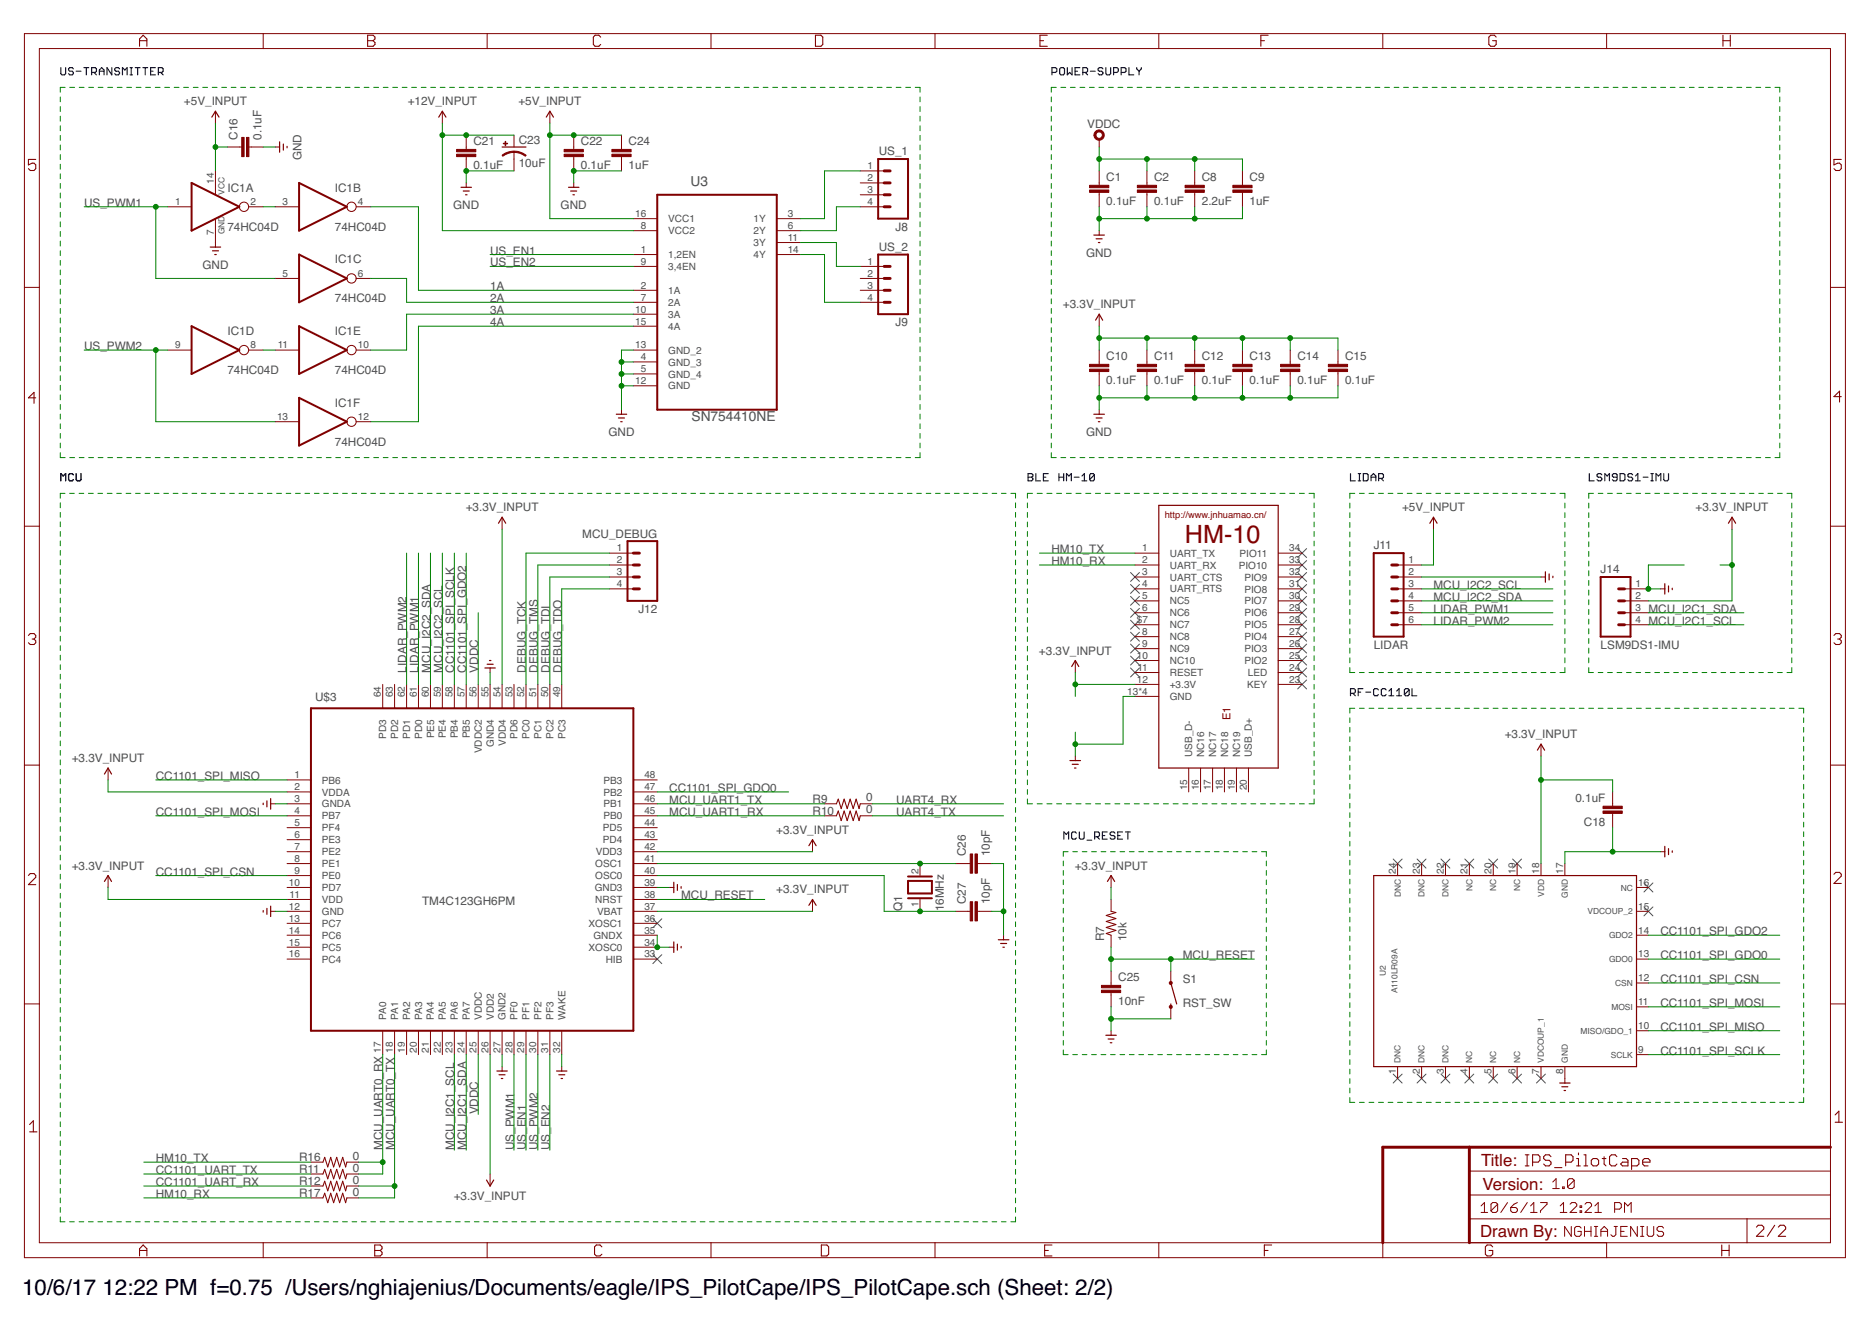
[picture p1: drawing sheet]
<svg xmlns="http://www.w3.org/2000/svg" width="297mm" height="210mm" viewBox="0 0 297 210" stroke-linecap="round" stroke-linejoin="round" font-family="sans-serif">
<defs><g id="words">
<text font-size="4" fill="#800000" x="188" y="86.2">HM-10</text>
<g font-size="3.5">
<text x="3.5" y="205.4">10/6/17</text>
<text x="16.3" y="205.4">12:22 PM f=0.75 /Users/nghiajenius/Documents/eagle/IPS_PilotCape/IPS_PilotCape.sch (Sheet: 2/2)</text>
</g>
<g font-size="2.7" fill="#800000">
<text x="235" y="184.9">Title:</text>
<text x="235.2" y="188.7">Version:</text>
<text x="234.8" y="196.3">Drawn By:</text>
</g>
<g font-size="2.2" fill="#505050">
<text x="109.6" y="29.5">U3</text>
<text x="109.7" y="66.9">SN754410NE</text>
</g>
<g font-size="1.9" fill="#505050">
<text x="29.2" y="16.7">+5V_INPUT</text>
<text x="64.7" y="16.7">+12V_INPUT</text>
<text x="82.2" y="16.7">+5V_INPUT</text>
<text x="37.7" y="22.2" transform="rotate(-90 37.7 22.2)">C16</text>
<text x="41.5" y="22.2" transform="rotate(-90 41.5 22.2)">0.1uF</text>
<text x="75.1" y="23">C21</text>
<text x="82.3" y="22.9">C23</text>
<text x="92.2" y="23">C22</text>
<text x="99.7" y="23">C24</text>
<text x="172.5" y="20.3">VDDC</text>
<text x="47.8" y="25.4" transform="rotate(-90 47.8 25.4)">GND</text>
<text x="75.1" y="26.8">0.1uF</text>
<text x="82.3" y="26.5">10uF</text>
<text x="92.2" y="26.8">0.1uF</text>
<text x="99.7" y="26.8">1uF</text>
<text x="139.4" y="24.7">US_1</text>
<text x="175.5" y="28.7">C1</text>
<text x="183.1" y="28.7">C2</text>
<text x="190.7" y="28.7">C8</text>
<text x="198.3" y="28.7">C9</text>
<text x="13.3" y="32.8">US_PWM1</text>
<text x="36.1" y="30.4">IC1A</text>
<text x="53.1" y="30.4">IC1B</text>
<text x="71.9" y="33.2">GND</text>
<text x="89" y="33.2">GND</text>
<text x="175.5" y="32.5">0.1uF</text>
<text x="183.1" y="32.5">0.1uF</text>
<text x="190.7" y="32.5">2.2uF</text>
<text x="198.3" y="32.5">1uF</text>
<text x="36.1" y="36.6">74HC04D</text>
<text x="53.1" y="36.6">74HC04D</text>
<text x="53.1" y="41.8">IC1C</text>
<text x="77.8" y="40.4">US_EN1</text>
<text x="139.4" y="39.8">US_2</text>
<text x="142.1" y="36.6">J8</text>
<text x="172.3" y="40.8">GND</text>
<text x="32.1" y="42.7">GND</text>
<text x="53.1" y="48">74HC04D</text>
<text x="77.8" y="46.1">1A</text>
<text x="77.8" y="48">2A</text>
<text x="77.8" y="42.3">US_EN2</text>
<text x="36.1" y="53.2">IC1D</text>
<text x="53.1" y="53.2">IC1E</text>
<text x="77.8" y="49.9">3A</text>
<text x="77.8" y="51.7">4A</text>
<text x="142.1" y="51.8">J9</text>
<text x="168.6" y="48.9">+3.3V_INPUT</text>
<text x="13.3" y="55.5">US_PWM2</text>
<text x="36.1" y="59.3">74HC04D</text>
<text x="53.1" y="59.3">74HC04D</text>
<text x="175.5" y="57.1">C10</text>
<text x="183.1" y="57.1">C11</text>
<text x="190.7" y="57.1">C12</text>
<text x="198.3" y="57.1">C13</text>
<text x="205.9" y="57.1">C14</text>
<text x="213.4" y="57.1">C15</text>
<text x="53.1" y="64.5">IC1F</text>
<text x="175.5" y="60.9">0.1uF</text>
<text x="183.1" y="60.9">0.1uF</text>
<text x="190.7" y="60.9">0.1uF</text>
<text x="198.3" y="60.9">0.1uF</text>
<text x="205.9" y="60.9">0.1uF</text>
<text x="213.4" y="60.9">0.1uF</text>
<text x="53.1" y="70.7">74HC04D</text>
<text x="96.5" y="69.2">GND</text>
<text x="172.3" y="69.2">GND</text>
<text x="73.9" y="81.1">+3.3V_INPUT</text>
<text x="222.5" y="81.1">+5V_INPUT</text>
<text x="269" y="81.1">+3.3V_INPUT</text>
<text x="92.4" y="85.3">MCU_DEBUG</text>
<text x="166.8" y="87.7">HM10_TX</text>
<text x="166.8" y="89.6">HM10_RX</text>
<text x="218" y="87.2">J11</text>
<text x="227.5" y="95.3">MCU_I2C2_SDA</text>
<text x="227.5" y="93.4">MCU_I2C2_SCL</text>
<text x="254" y="91">J14</text>
<text x="101.3" y="97.2">J12</text>
<text x="227.5" y="97.2">LIDAR_PWM1</text>
<text x="227.5" y="99.1">LIDAR_PWM2</text>
<text x="261.6" y="99.1">MCU_I2C1_SCL</text>
<text x="261.6" y="97.2">MCU_I2C1_SDA</text>
<text x="64.5" y="106.7" transform="rotate(-90 64.5 106.7)">LIDAR_PWM2</text>
<text x="66.4" y="106.7" transform="rotate(-90 66.4 106.7)">LIDAR_PWM1</text>
<text x="68.3" y="106.7" transform="rotate(-90 68.3 106.7)">MCU_I2C2_SDA</text>
<text x="70.2" y="106.7" transform="rotate(-90 70.2 106.7)">MCU_I2C2_SCL</text>
<text x="72.1" y="106.7" transform="rotate(-90 72.1 106.7)">CC1101_SPI_SCLK</text>
<text x="74" y="106.7" transform="rotate(-90 74 106.7)">CC1101_SPI_GDO2</text>
<text x="75.9" y="106.7" transform="rotate(-90 75.9 106.7)">VDDC</text>
<text x="83.5" y="106.7" transform="rotate(-90 83.5 106.7)">DEBUG_TCK</text>
<text x="85.3" y="106.7" transform="rotate(-90 85.3 106.7)">DEBUG_TMS</text>
<text x="87.2" y="106.7" transform="rotate(-90 87.2 106.7)">DEBUG_TDI</text>
<text x="89.1" y="106.7" transform="rotate(-90 89.1 106.7)">DEBUG_TDO</text>
<text x="164.9" y="103.9">+3.3V_INPUT</text>
<text x="218" y="102.9">LIDAR</text>
<text x="254" y="102.9">LSM9DS1-IMU</text>
<text x="50" y="111.2">U$3</text>
<text x="238.8" y="117.1">+3.3V_INPUT</text>
<text x="11.4" y="120.9">+3.3V_INPUT</text>
<text x="24.7" y="123.7">CC1101_SPI_MISO</text>
<text x="106.2" y="125.6">CC1101_SPI_GDO0</text>
<text x="24.7" y="129.4">CC1101_SPI_MOSI</text>
<text x="106.2" y="127.5">MCU_UART1_TX</text>
<text x="106.2" y="129.4">MCU_UART1_RX</text>
<text x="128.9" y="127.4">R9</text>
<text x="128.9" y="129.3">R10</text>
<text x="137.5" y="127.2">0</text>
<text x="137.5" y="129.1">0</text>
<text x="142.2" y="127.5">UART4_RX</text>
<text x="142.2" y="129.4">UART4_TX</text>
<text x="250" y="127.3">0.1uF</text>
<text x="251.3" y="131.1">C18</text>
<text x="11.4" y="138">+3.3V_INPUT</text>
<text x="123.2" y="132.3">+3.3V_INPUT</text>
<text x="153.3" y="135.9" transform="rotate(-90 153.3 135.9)">C26</text>
<text x="157.1" y="135.9" transform="rotate(-90 157.1 135.9)">10pF</text>
<text x="170.5" y="138">+3.3V_INPUT</text>
<text x="24.7" y="138.9">CC1101_SPI_CSN</text>
<text x="67" y="143.6">TM4C123GH6PM</text>
<text x="108.1" y="142.7">MCU_RESET</text>
<text x="123.2" y="141.7">+3.3V_INPUT</text>
<text x="153.3" y="143.5" transform="rotate(-90 153.3 143.5)">C27</text>
<text x="157.1" y="143.5" transform="rotate(-90 157.1 143.5)">10pF</text>
<text x="143.1" y="144.6" transform="rotate(-90 143.1 144.6)">Q1</text>
<text x="149.8" y="144.6" transform="rotate(-90 149.8 144.6)">16MHz</text>
<text x="175.2" y="149.3" transform="rotate(-90 175.2 149.3)">R7</text>
<text x="178.8" y="149.3" transform="rotate(-90 178.8 149.3)">10k</text>
<text x="263.5" y="148.4">CC1101_SPI_GDO2</text>
<text x="177.4" y="155.7">C25</text>
<text x="187.7" y="156">S1</text>
<text x="187.7" y="152.2">MCU_RESET</text>
<text x="263.5" y="152.2">CC1101_SPI_GDO0</text>
<text x="263.5" y="156">CC1101_SPI_CSN</text>
<text x="177.4" y="159.5">10nF</text>
<text x="187.7" y="159.7">RST_SW</text>
<text x="263.5" y="159.7">CC1101_SPI_MOSI</text>
<text x="263.5" y="167.3">CC1101_SPI_SCLK</text>
<text x="263.5" y="163.5">CC1101_SPI_MISO</text>
<text x="75.9" y="176.8" transform="rotate(-90 75.9 176.8)">VDDC</text>
<text x="24.7" y="184.4">HM10_TX</text>
<text x="47.5" y="184.2">R16</text>
<text x="56" y="185.9">0</text>
<text x="56" y="184">0</text>
<text x="60.7" y="182.5" transform="rotate(-90 60.7 182.5)">MCU_UART0_RX</text>
<text x="62.6" y="182.5" transform="rotate(-90 62.6 182.5)">MCU_UART0_TX</text>
<text x="72.1" y="182.5" transform="rotate(-90 72.1 182.5)">MCU_I2C1_SCL</text>
<text x="74" y="182.5" transform="rotate(-90 74 182.5)">MCU_I2C1_SDA</text>
<text x="81.6" y="182.5" transform="rotate(-90 81.6 182.5)">US_PWM1</text>
<text x="83.5" y="182.5" transform="rotate(-90 83.5 182.5)">US_EN1</text>
<text x="85.3" y="182.5" transform="rotate(-90 85.3 182.5)">US_PWM2</text>
<text x="87.2" y="182.5" transform="rotate(-90 87.2 182.5)">US_EN2</text>
<text x="24.7" y="186.3">CC1101_UART_TX</text>
<text x="24.7" y="188.2">CC1101_UART_RX</text>
<text x="24.7" y="190.1">HM10_RX</text>
<text x="47.5" y="186.1">R11</text>
<text x="47.5" y="188">R12</text>
<text x="47.5" y="189.9">R17</text>
<text x="56" y="187.8">0</text>
<text x="56" y="189.7">0</text>
<text x="72" y="190.5">+3.3V_INPUT</text>
</g>
<text font-size="1.8" fill="#800000" x="195.2" y="114.3" transform="rotate(-90 195.2 114.3)">E1</text>
<g font-size="1.6" fill="#505050">
<text x="33.9" y="29.2" transform="rotate(-90 33.9 29.2)">14</text>
<text x="137.7" y="26.9">1</text>
<text x="137.7" y="28.7">2</text>
<text x="27.8" y="32.5">1</text>
<text x="39.7" y="32.5">2</text>
<text x="44.8" y="32.5">3</text>
<text x="56.8" y="32.5">4</text>
<text x="100.8" y="34.4">16</text>
<text x="106" y="35.3">VCC1</text>
<text x="119.6" y="35.3">1Y</text>
<text x="125" y="34.4">3</text>
<text x="137.7" y="30.6">3</text>
<text x="137.7" y="32.5">4</text>
<text x="33.9" y="37.3" transform="rotate(-90 33.9 37.3)">7</text>
<text x="101.7" y="36.3">8</text>
<text x="101.7" y="40.1">1</text>
<text x="106" y="37.2">VCC2</text>
<text x="106" y="40.9">1,2EN</text>
<text x="119.6" y="37.2">2Y</text>
<text x="119.6" y="39.1">3Y</text>
<text x="119.6" y="41">4Y</text>
<text x="125" y="36.3">6</text>
<text x="125" y="38.2">11</text>
<text x="125" y="40.1">14</text>
<text x="44.8" y="43.9">5</text>
<text x="56.8" y="43.9">6</text>
<text x="101.7" y="42">9</text>
<text x="101.7" y="45.8">2</text>
<text x="101.7" y="47.7">7</text>
<text x="106" y="42.8">3,4EN</text>
<text x="106" y="46.6">1A</text>
<text x="137.7" y="42">1</text>
<text x="137.7" y="43.9">2</text>
<text x="137.7" y="45.8">3</text>
<text x="137.7" y="47.7">4</text>
<text x="100.8" y="49.6">10</text>
<text x="100.8" y="51.5">15</text>
<text x="106" y="48.5">2A</text>
<text x="106" y="50.4">3A</text>
<text x="106" y="52.3">4A</text>
<text x="27.8" y="55.3">9</text>
<text x="39.7" y="55.3">8</text>
<text x="44.1" y="55.3">11</text>
<text x="56.8" y="55.3">10</text>
<text x="100.8" y="55.3">13</text>
<text x="101.7" y="57.2">4</text>
<text x="101.7" y="59.1">5</text>
<text x="106" y="56.1">GND_2</text>
<text x="106" y="58">GND_3</text>
<text x="106" y="59.9">GND_4</text>
<text x="100.8" y="61">12</text>
<text x="106" y="61.8">GND</text>
<text x="44" y="66.6">13</text>
<text x="56.8" y="66.6">12</text>
<text x="97.9" y="87.5">1</text>
<text x="97.9" y="89.4">2</text>
<text x="181.2" y="87.5">1</text>
<text x="181.2" y="89.4">2</text>
<text x="185.6" y="88.3">UART_TX</text>
<text x="196.7" y="88.3">PIO11</text>
<text x="204.6" y="89.4">33</text>
<text x="204.6" y="87.5">34</text>
<text x="223.5" y="89.4">1</text>
<text x="97.9" y="91.3">3</text>
<text x="97.9" y="93.2">4</text>
<text x="181.2" y="91.3">3</text>
<text x="181.2" y="93.2">4</text>
<text x="181.2" y="95.1">5</text>
<text x="185.6" y="90.2">UART_RX</text>
<text x="185.6" y="92.1">UART_CTS</text>
<text x="185.6" y="94">UART_RTS</text>
<text x="185.6" y="95.9">NC5</text>
<text x="196.6" y="90.2">PIO10</text>
<text x="197.5" y="95.9">PIO7</text>
<text x="197.5" y="94">PIO8</text>
<text x="197.5" y="92.1">PIO9</text>
<text x="204.6" y="95.1">30</text>
<text x="204.6" y="93.2">31</text>
<text x="204.6" y="91.3">32</text>
<text x="223.5" y="91.3">2</text>
<text x="223.5" y="93.2">3</text>
<text x="223.5" y="95.1">4</text>
<text x="259.5" y="93.2">1</text>
<text x="259.5" y="95.1">2</text>
<text x="180.4" y="98.9">$7</text>
<text x="181.2" y="97">6</text>
<text x="181.2" y="100.7">8</text>
<text x="185.6" y="97.8">NC6</text>
<text x="185.6" y="99.7">NC7</text>
<text x="185.6" y="101.6">NC8</text>
<text x="197.5" y="101.6">PIO4</text>
<text x="197.5" y="99.7">PIO5</text>
<text x="197.5" y="97.8">PIO6</text>
<text x="204.6" y="100.7">27</text>
<text x="204.6" y="98.9">28</text>
<text x="204.6" y="97">29</text>
<text x="223.5" y="97">5</text>
<text x="223.5" y="98.9">6</text>
<text x="259.5" y="97">3</text>
<text x="259.5" y="98.9">4</text>
<text x="180.4" y="104.5">10</text>
<text x="180.5" y="106.4">11</text>
<text x="181.2" y="102.6">9</text>
<text x="185.6" y="103.5">NC9</text>
<text x="185.6" y="105.4">NC10</text>
<text x="185.6" y="107.3">RESET</text>
<text x="197.5" y="105.4">PIO2</text>
<text x="197.5" y="103.5">PIO3</text>
<text x="198" y="107.3">LED</text>
<text x="204.6" y="106.4">24</text>
<text x="204.6" y="104.5">25</text>
<text x="204.6" y="102.6">26</text>
<text x="60.5" y="110.6" transform="rotate(-90 60.5 110.6)">64</text>
<text x="62.3" y="110.6" transform="rotate(-90 62.3 110.6)">63</text>
<text x="64.2" y="110.6" transform="rotate(-90 64.2 110.6)">62</text>
<text x="66.1" y="110.6" transform="rotate(-90 66.1 110.6)">61</text>
<text x="68" y="110.6" transform="rotate(-90 68 110.6)">60</text>
<text x="69.9" y="110.6" transform="rotate(-90 69.9 110.6)">59</text>
<text x="71.8" y="110.6" transform="rotate(-90 71.8 110.6)">58</text>
<text x="73.7" y="110.6" transform="rotate(-90 73.7 110.6)">57</text>
<text x="75.6" y="110.6" transform="rotate(-90 75.6 110.6)">56</text>
<text x="77.5" y="110.6" transform="rotate(-90 77.5 110.6)">55</text>
<text x="79.4" y="110.6" transform="rotate(-90 79.4 110.6)">54</text>
<text x="81.3" y="110.6" transform="rotate(-90 81.3 110.6)">53</text>
<text x="83.2" y="110.6" transform="rotate(-90 83.2 110.6)">52</text>
<text x="85.1" y="110.6" transform="rotate(-90 85.1 110.6)">51</text>
<text x="87" y="110.6" transform="rotate(-90 87 110.6)">50</text>
<text x="88.9" y="110.6" transform="rotate(-90 88.9 110.6)">49</text>
<text x="178.9" y="110.2">13*4</text>
<text x="180.4" y="108.3">12</text>
<text x="185.6" y="109.2">+3.3V</text>
<text x="185.6" y="111.1">GND</text>
<text x="197.9" y="109.2">KEY</text>
<text x="204.6" y="108.3">23</text>
<text x="61.3" y="117.2" transform="rotate(-90 61.3 117.2)">PD3</text>
<text x="63.2" y="117.2" transform="rotate(-90 63.2 117.2)">PD2</text>
<text x="65.1" y="117.2" transform="rotate(-90 65.1 117.2)">PD1</text>
<text x="67" y="117.2" transform="rotate(-90 67 117.2)">PD0</text>
<text x="68.9" y="117.1" transform="rotate(-90 68.9 117.1)">PE5</text>
<text x="70.8" y="117.1" transform="rotate(-90 70.8 117.1)">PE4</text>
<text x="72.7" y="117.1" transform="rotate(-90 72.7 117.1)">PB4</text>
<text x="74.6" y="117.1" transform="rotate(-90 74.6 117.1)">PB5</text>
<text x="76.4" y="119.5" transform="rotate(-90 76.4 119.5)">VDDC2</text>
<text x="78.3" y="118.5" transform="rotate(-90 78.3 118.5)">GND4</text>
<text x="80.2" y="118.4" transform="rotate(-90 80.2 118.4)">VDD4</text>
<text x="82.1" y="117.2" transform="rotate(-90 82.1 117.2)">PD6</text>
<text x="84" y="117.2" transform="rotate(-90 84 117.2)">PC0</text>
<text x="85.9" y="117.2" transform="rotate(-90 85.9 117.2)">PC1</text>
<text x="87.8" y="117.2" transform="rotate(-90 87.8 117.2)">PC2</text>
<text x="89.7" y="117.2" transform="rotate(-90 89.7 117.2)">PC3</text>
<text x="46.7" y="123.5">1</text>
<text x="46.7" y="125.4">2</text>
<text x="51.1" y="124.3">PB6</text>
<text x="95.8" y="124.3">PB3</text>
<text x="102.3" y="125.4">47</text>
<text x="102.3" y="123.5">48</text>
<text x="188.3" y="125.4" transform="rotate(-90 188.3 125.4)">15</text>
<text x="189.2" y="120.1" transform="rotate(-90 189.2 120.1)">USB_D-</text>
<text x="190.2" y="125.4" transform="rotate(-90 190.2 125.4)">16</text>
<text x="191.1" y="120.1" transform="rotate(-90 191.1 120.1)">NC16</text>
<text x="192.1" y="125.4" transform="rotate(-90 192.1 125.4)">17</text>
<text x="193" y="120.1" transform="rotate(-90 193 120.1)">NC17</text>
<text x="194" y="125.4" transform="rotate(-90 194 125.4)">18</text>
<text x="194.9" y="120.1" transform="rotate(-90 194.9 120.1)">NC18</text>
<text x="195.9" y="125.4" transform="rotate(-90 195.9 125.4)">19</text>
<text x="196.8" y="120.1" transform="rotate(-90 196.8 120.1)">NC19</text>
<text x="197.8" y="125.4" transform="rotate(-90 197.8 125.4)">20</text>
<text x="198.7" y="120.1" transform="rotate(-90 198.7 120.1)">USB_D+</text>
<text x="46.7" y="127.3">3</text>
<text x="46.7" y="129.2">4</text>
<text x="46.7" y="131.1">5</text>
<text x="51.1" y="126.2">VDDA</text>
<text x="51.1" y="128.1">GNDA</text>
<text x="51.1" y="130">PB7</text>
<text x="51.1" y="131.9">PF4</text>
<text x="95.7" y="131.9">PD5</text>
<text x="95.8" y="130">PB0</text>
<text x="95.8" y="128.1">PB1</text>
<text x="95.8" y="126.2">PB2</text>
<text x="102.3" y="131.1">44</text>
<text x="102.3" y="129.2">45</text>
<text x="102.3" y="127.3">46</text>
<text x="46.7" y="133">6</text>
<text x="46.7" y="134.9">7</text>
<text x="46.7" y="136.7">8</text>
<text x="51.1" y="133.8">PE3</text>
<text x="51.1" y="135.7">PE2</text>
<text x="51.1" y="137.6">PE1</text>
<text x="94.4" y="137.6">OSC1</text>
<text x="94.5" y="135.7">VDD3</text>
<text x="95.7" y="133.8">PD4</text>
<text x="102.3" y="136.7">41</text>
<text x="102.3" y="134.9">42</text>
<text x="102.3" y="133">43</text>
<text x="45.8" y="140.5">10</text>
<text x="46" y="142.4">11</text>
<text x="46.7" y="138.6">9</text>
<text x="51.1" y="139.5">PE0</text>
<text x="51.1" y="141.4">PD7</text>
<text x="51.1" y="143.3">VDD</text>
<text x="94.4" y="141.4">GND3</text>
<text x="94.4" y="143.3">NRST</text>
<text x="94.4" y="139.5">OSC0</text>
<text x="102.3" y="142.4">38</text>
<text x="102.3" y="140.5">39</text>
<text x="102.3" y="138.6">40</text>
<text x="145.7" y="143.9" transform="rotate(-90 145.7 143.9)">1</text>
<text x="145.7" y="138.6" transform="rotate(-90 145.7 138.6)">2</text>
<text x="221.5" y="138.6" transform="rotate(-90 221.5 138.6)">24</text>
<text x="225.3" y="138.6" transform="rotate(-90 225.3 138.6)">23</text>
<text x="229.1" y="138.6" transform="rotate(-90 229.1 138.6)">22</text>
<text x="232.9" y="138.6" transform="rotate(-90 232.9 138.6)">21</text>
<text x="236.7" y="138.6" transform="rotate(-90 236.7 138.6)">20</text>
<text x="240.5" y="138.6" transform="rotate(-90 240.5 138.6)">19</text>
<text x="244.2" y="138.6" transform="rotate(-90 244.2 138.6)">18</text>
<text x="248" y="138.6" transform="rotate(-90 248 138.6)">17</text>
<text x="259.9" y="140.5">16</text>
<text x="45.8" y="144.3">12</text>
<text x="45.8" y="146.2">13</text>
<text x="45.8" y="148.1">14</text>
<text x="51.1" y="145.2">GND</text>
<text x="51.1" y="147.1">PC7</text>
<text x="51.1" y="148.9">PC6</text>
<text x="93.4" y="147.1">XOSC1</text>
<text x="94.2" y="149">GNDX</text>
<text x="94.7" y="145.2">VBAT</text>
<text x="102.3" y="148.1">35</text>
<text x="102.3" y="146.2">36</text>
<text x="102.3" y="144.3">37</text>
<text x="259.9" y="148.1">14</text>
<text x="259.9" y="144.3">15</text>
<text x="45.8" y="150">15</text>
<text x="45.8" y="151.9">16</text>
<text x="51.1" y="150.8">PC5</text>
<text x="51.1" y="152.7">PC4</text>
<text x="93.4" y="150.8">XOSC0</text>
<text x="96.1" y="152.7">HIB</text>
<text x="102.3" y="151.9">33</text>
<text x="102.3" y="150">34</text>
<text x="259.9" y="155.7">12</text>
<text x="259.9" y="151.9">13</text>
<text x="61.3" y="161.8" transform="rotate(-90 61.3 161.8)">PA0</text>
<text x="63.2" y="161.8" transform="rotate(-90 63.2 161.8)">PA1</text>
<text x="65.1" y="161.8" transform="rotate(-90 65.1 161.8)">PA2</text>
<text x="67" y="161.8" transform="rotate(-90 67 161.8)">PA3</text>
<text x="68.9" y="161.8" transform="rotate(-90 68.9 161.8)">PA4</text>
<text x="70.8" y="161.8" transform="rotate(-90 70.8 161.8)">PA5</text>
<text x="72.7" y="161.8" transform="rotate(-90 72.7 161.8)">PA6</text>
<text x="74.5" y="161.8" transform="rotate(-90 74.5 161.8)">PA7</text>
<text x="76.4" y="161.8" transform="rotate(-90 76.4 161.8)">VDDC</text>
<text x="78.3" y="161.8" transform="rotate(-90 78.3 161.8)">VDD2</text>
<text x="80.2" y="161.8" transform="rotate(-90 80.2 161.8)">GND2</text>
<text x="82.1" y="161.8" transform="rotate(-90 82.1 161.8)">PF0</text>
<text x="84" y="161.8" transform="rotate(-90 84 161.8)">PF1</text>
<text x="85.9" y="161.8" transform="rotate(-90 85.9 161.8)">PF2</text>
<text x="87.8" y="161.8" transform="rotate(-90 87.8 161.8)">PF3</text>
<text x="89.7" y="161.8" transform="rotate(-90 89.7 161.8)">WAKE</text>
<text x="259.9" y="159.5">11</text>
<text x="60.5" y="167" transform="rotate(-90 60.5 167)">17</text>
<text x="62.3" y="167" transform="rotate(-90 62.3 167)">18</text>
<text x="64.2" y="167" transform="rotate(-90 64.2 167)">19</text>
<text x="66.1" y="167" transform="rotate(-90 66.1 167)">20</text>
<text x="68" y="167" transform="rotate(-90 68 167)">21</text>
<text x="69.9" y="167" transform="rotate(-90 69.9 167)">22</text>
<text x="71.8" y="167" transform="rotate(-90 71.8 167)">23</text>
<text x="73.7" y="167" transform="rotate(-90 73.7 167)">24</text>
<text x="75.6" y="167" transform="rotate(-90 75.6 167)">25</text>
<text x="77.5" y="167" transform="rotate(-90 77.5 167)">26</text>
<text x="79.4" y="167" transform="rotate(-90 79.4 167)">27</text>
<text x="81.3" y="167" transform="rotate(-90 81.3 167)">28</text>
<text x="83.2" y="167" transform="rotate(-90 83.2 167)">29</text>
<text x="85.1" y="167" transform="rotate(-90 85.1 167)">30</text>
<text x="87" y="167" transform="rotate(-90 87 167)">31</text>
<text x="88.9" y="167" transform="rotate(-90 88.9 167)">32</text>
<text x="259.9" y="167.1">9</text>
<text x="259.9" y="163.3">10</text>
<text x="221.5" y="170.4" transform="rotate(-90 221.5 170.4)">1</text>
<text x="225.3" y="170.4" transform="rotate(-90 225.3 170.4)">2</text>
<text x="229.1" y="170.4" transform="rotate(-90 229.1 170.4)">3</text>
<text x="232.9" y="170.4" transform="rotate(-90 232.9 170.4)">4</text>
<text x="236.7" y="170.4" transform="rotate(-90 236.7 170.4)">5</text>
<text x="240.5" y="170.4" transform="rotate(-90 240.5 170.4)">6</text>
<text x="244.2" y="170.4" transform="rotate(-90 244.2 170.4)">7</text>
<text x="248" y="170.4" transform="rotate(-90 248 170.4)">8</text>
</g>
<text font-size="1.5" fill="#800000" x="184.8" y="82.1">http://www.jnhuamao.cn/</text>
<g font-size="1.3" fill="#505050">
<text x="35.6" y="30.9" transform="rotate(-90 35.6 30.9)">VCC</text>
<text x="35.6" y="37.2" transform="rotate(-90 35.6 37.2)">GND</text>
<text x="222.3" y="142.4" transform="rotate(-90 222.3 142.4)">DNC</text>
<text x="226.1" y="142.4" transform="rotate(-90 226.1 142.4)">DNC</text>
<text x="229.8" y="142.4" transform="rotate(-90 229.8 142.4)">DNC</text>
<text x="233.6" y="141.4" transform="rotate(-90 233.6 141.4)">NC</text>
<text x="237.4" y="141.4" transform="rotate(-90 237.4 141.4)">NC</text>
<text x="241.2" y="141.4" transform="rotate(-90 241.2 141.4)">NC</text>
<text x="245" y="142.3" transform="rotate(-90 245 142.3)">VDD</text>
<text x="248.8" y="142.4" transform="rotate(-90 248.8 142.4)">GND</text>
<text x="257.2" y="141.3">NC</text>
<text x="251.9" y="145.1">VDCOUP_2</text>
<text x="255.3" y="148.9">GDO2</text>
<text x="219.9" y="154.9" transform="rotate(-90 219.9 154.9)">U2</text>
<text x="255.3" y="152.7">GDO0</text>
<text x="221.8" y="157.6" transform="rotate(-90 221.8 157.6)">A110LR09A</text>
<text x="255.7" y="160.2">MOSI</text>
<text x="256.3" y="156.4">CSN</text>
<text x="250.8" y="164">MISO/GDO_1</text>
<text x="255.6" y="167.8">SCLK</text>
<text x="222.2" y="168.7" transform="rotate(-90 222.2 168.7)">DNC</text>
<text x="226" y="168.7" transform="rotate(-90 226 168.7)">DNC</text>
<text x="229.8" y="168.7" transform="rotate(-90 229.8 168.7)">DNC</text>
<text x="233.6" y="168.7" transform="rotate(-90 233.6 168.7)">NC</text>
<text x="237.4" y="168.7" transform="rotate(-90 237.4 168.7)">NC</text>
<text x="241.2" y="168.7" transform="rotate(-90 241.2 168.7)">NC</text>
<text x="245" y="168.7" transform="rotate(-90 245 168.7)">VDCOUP_1</text>
<text x="248.8" y="168.7" transform="rotate(-90 248.8 168.7)">GND</text>
</g>
</g></defs>
<g fill="none" stroke="#505050" stroke-width=".16">
<path d="M179.4 90.8l1.4 1.4M179.4 92.7l1.4 1.4M179.4 94.6l1.4 1.4M179.4 96.5l1.4 1.4M179.4 98.4l1.4 1.4M180.8 90.8l-1.4 1.4M180.8 92.7l-1.4 1.4M180.8 94.6l-1.4 1.4M180.8 96.5l-1.4 1.4M180.8 98.4l-1.4 1.4M205.9 87l1.4 1.5M205.9 88.9l1.4 1.5"/>
<path d="M205.9 90.8l1.4 1.4M205.9 92.7l1.4 1.4M205.9 94.6l1.4 1.4M205.9 96.5l1.4 1.4M205.9 98.4l1.4 1.4M207.3 87l-1.4 1.5M207.3 88.9l-1.4 1.5M207.3 90.8l-1.4 1.4M207.3 92.7l-1.4 1.4M207.3 94.6l-1.4 1.4M207.3 96.5l-1.4 1.4M207.3 98.4l-1.4 1.4"/>
<path d="M179.4 100.3l1.4 1.4M179.4 102.2l1.4 1.4M179.4 104.1l1.4 1.4M179.4 106l1.4 1.4M180.8 100.3l-1.4 1.4M180.8 102.2l-1.4 1.4M180.8 104.1l-1.4 1.4M180.8 106l-1.4 1.4M205.9 100.3l1.4 1.4M205.9 102.2l1.4 1.4M205.9 104.1l1.4 1.4M205.9 106l1.4 1.4"/>
<path d="M205.9 107.9l1.4 1.4M207.3 100.3l-1.4 1.4M207.3 102.2l-1.4 1.4M207.3 104.1l-1.4 1.4M207.3 106l-1.4 1.4M207.3 107.9l-1.4 1.4M221.1 136.3l.7 .7M221.8 137l-.7 .7M221.8 137l.7 .7M222.5 136.3l-.7 .7M224.9 136.3l.7 .7M225.6 137l-.7 .7"/>
<path d="M225.6 137l.7 .7M226.3 136.3l-.7 .7M228.6 136.3l.8 .7M229.4 137l-.8 .7M229.4 137l.7 .7M230.1 136.3l-.7 .7M232.4 136.3l.8 .7M233.2 137l-.8 .7M233.2 137l.6 .7M233.8 136.3l-.6 .7M236.2 136.3l.7 .7M236.9 137l-.7 .7"/>
<path d="M236.9 137l.7 .7M237.6 136.3l-.7 .7M240 136.3l.7 .7M240.7 137l-.7 .7M240.7 137l.7 .7M241.4 136.3l-.7 .7M103.6 145.8l1.4 1.4M103.6 151.5l1.4 1.4M105 145.8l-1.4 1.4M105 151.5l-1.4 1.4M260.9 143.9l1.4 1.4M260.9 140.1l.7 .7"/>
<path d="M261.6 140.8l-.7 .7M261.6 140.8l.7 .7M262.3 143.9l-1.4 1.4M262.3 140.1l-.7 .7M221.1 170.4l1.4 1.4M222.5 170.4l-1.4 1.4M224.9 170.4l1.4 1.4M226.3 170.4l-1.4 1.4M228.6 170.4l1.5 1.4M230.1 170.4l-1.5 1.4M232.4 170.4l1.4 1.4M233.8 170.4l-1.4 1.4"/>
<path d="M236.2 170.4l1.4 1.4M237.6 170.4l-1.4 1.4M240 170.4l1.4 1.4M241.4 170.4l-1.4 1.4M243.8 170.4l1.4 1.4M245.2 170.4l-1.4 1.4"/>
</g>
<g fill="none" stroke="#800000" stroke-width=".32">
<path d="M30.4 29l7.6 3.8-7.6 3.8zM47.5 29l7.5 3.8-7.5 3.8zM104.3 30.9h19v34.1h-19zM139.3 25.2h4.8v9.5h-4.8zM30.4 51.8l7.6 3.7-7.6 3.8zM47.5 40.4l7.5 3.8-7.5 3.8zM47.5 51.8l7.5 3.7-7.5 3.8zM139.3 40.4h4.8v9.4h-4.8zM47.5 63.1l7.5 3.8-7.5 3.8zM99.6 85.9h4.7v9.4h-4.7zM218 87.8h4.7v13.2h-4.7zM254 91.5h4.7v9.5h-4.7z"/>
<path d="M49.3 112.4h51.2v51.1h-51.2zM144.1 139.8h3.8v2h-3.8zM144.1 139.1h3.8M144.1 142.5h3.8"/>
</g>
<g fill="none" stroke="#800000" stroke-width=".16">
<path d="M3.9 5.3h288.9v194.2h-288.9zM6.2 7.7h284.2v189.5h-284.2zM34.2 17.7v1.8M41.8 5.3v2.4M70.2 17.7v1.8M77.3 5.3v2.4M87.2 17.7v1.8M112.8 5.3v2.4M148.4 5.3v2.4M183.9 5.3v2.4M219.4 5.3v2.4M254.9 5.3v2.4"/>
<path d="M26.6 32.8h3.8M34.2 27.1v3.8M34.2 34.7v4.5M36.1 23.3h2.3M39.5 32.8h2.3M39.5 23.3h2.3M43.7 32.8h3.8M43.7 23.3h.7M56.5 32.8h2.3M74 21.4v2.3M74 24.8v2.3M74 29v.7"/>
<path d="M81.6 21.4v1.9M81.6 24.1v3M91 21.4v2.3M91 24.8v2.3M91 29v.7M98.6 21.4v2.3M98.6 24.8v2.3M100.5 34.7h3.8M100.5 36.6h3.8M123.3 34.7h3.7M123.3 36.6h3.7M123.3 38.5h3.7"/>
<path d="M136.5 32.8h3.8M136.5 27.1h3.8M136.5 29h3.8M136.5 30.9h3.8M174.4 22.1v1.2M174.4 27.1v2.3M174.4 30.5v2.3M174.4 36.6v.7M182 27.1v2.3M182 30.5v2.3M189.6 27.1v2.3M189.6 30.5v2.3"/>
<path d="M197.1 27.1v2.3M197.1 30.5v2.3M3.9 45.6h2.3M26.6 55.5h3.8M39.5 55.5h2.3M43.7 55.5h3.8M43.7 44.2h3.8M56.5 55.5h2.3M56.5 44.2h2.3M100.5 40.4h3.8M100.5 42.3h3.8M100.5 46.1h3.8"/>
<path d="M100.5 48h3.8M100.5 49.8h3.8M100.5 51.8h3.8M100.5 55.5h3.8M100.5 57.4h3.8M100.5 59.3h3.8M123.3 40.4h3.7M136.5 42.3h3.8M136.5 46.1h3.8M136.5 48h3.8M136.5 44.2h3.8M174.4 49.8v2"/>
<path d="M174.4 55.5v2.3M174.4 58.9v2.3M182 55.5v2.3M182 58.9v2.3M189.6 55.5v2.3M189.6 58.9v2.3M197.1 55.5v2.3M197.1 58.9v2.3M204.7 55.5v2.3M204.7 58.9v2.3M212.3 55.5v2.3M212.3 58.9v2.3"/>
<path d="M290.4 45.6h2.4M43.7 66.9h3.8M56.5 66.9h2.3M98.6 65v.7M100.5 61.2h3.8M174.4 65v.7M3.9 83.5h2.3M79.7 82.1v1.9M96.7 87.8h3.8M96.7 89.6h3.8M96.7 91.5h3.8M96.7 93.4h3.8"/>
<path d="M180.1 87.8h3.8M180.1 89.6h3.8M180.1 91.5h3.8M180.1 93.4h3.8M180.1 95.3h3.8M180.1 97.2h3.8M180.1 99.1h3.8M202.8 87.8h3.8M202.8 89.6h3.8M202.8 91.5h3.8M202.8 93.4h3.8M202.8 95.3h3.8"/>
<path d="M202.8 97.2h3.8M202.8 99.1h3.8M221.8 89.6h3.8M221.8 91.5h3.8M221.8 93.4h3.8M221.8 95.3h3.8M221.8 97.2h3.8M221.8 99.1h3.8M227.5 82.1v1.9M244.5 91.5h.7M257.8 93.4h3.8M257.8 95.3h3.8"/>
<path d="M257.8 97.2h3.8M257.8 99.1h3.8M263.5 93.4h.7M274.8 82.1v1.9M290.4 83.5h2.4M60.7 108.6v3.8M62.6 108.6v3.8M64.5 108.6v3.8M66.4 108.6v3.8M68.3 108.6v3.8M70.2 108.6v3.8M72.1 108.6v3.8"/>
<path d="M74 108.6v3.8M75.9 108.6v3.8M77.8 106v.7M77.8 108.6v3.8M79.7 108.6v3.8M81.6 108.6v3.8M83.5 108.6v3.8M85.3 108.6v3.8M87.2 108.6v3.8M89.1 108.6v3.8M170.6 104.8v1.9M170.6 120v.7"/>
<path d="M180.1 101h3.8M180.1 102.9h3.8M180.1 104.8h3.8M180.1 106.7h3.8M180.1 108.6h3.8M180.1 110.5h3.8M202.8 101h3.8M202.8 102.9h3.8M202.8 104.8h3.8M202.8 106.7h3.8M202.8 108.6h3.8M244.5 118.1v1.9"/>
<path d="M3.9 121.4h2.3M17.1 121.9v1.8M17.1 138.9v1.9M42.9 127.5h.8M45.6 123.7h3.7M45.6 125.6h3.7M45.6 127.5h3.7M45.6 129.4h3.7M45.6 131.3h3.7M45.6 133.2h3.7M45.6 135.1h3.7M45.6 137h3.7"/>
<path d="M45.6 138.9h3.7M100.5 123.7h3.8M100.5 125.6h3.8M100.5 127.5h3.8M100.5 129.4h3.8M100.5 131.3h3.8M100.5 133.2h3.8M100.5 135.1h3.8M100.5 137h3.8M100.5 138.9h3.8M128.9 133.2v1.9M130.8 127.5h1.9"/>
<path d="M130.8 129.4h1.9M136.5 127.5h1.9M136.5 129.4h1.9M146 137v1.9M151.7 137h2.2M155.1 137h2.3M176.3 138.9v1.9M188.6 121.9v3.7M190.5 121.9v3.7M192.4 121.9v3.7M194.3 121.9v3.7M196.2 121.9v3.7"/>
<path d="M198.1 121.9v3.7M221.8 137v1.9M225.6 137v1.9M229.4 137v1.9M233.2 137v1.9M236.9 137v1.9M240.7 137v1.9M244.5 137v1.9M248.3 137v1.9M255.9 125.6v2.3M255.9 129.1v2.2M263.5 135.1h.7"/>
<path d="M290.4 121.4h2.4M3.9 159.3h2.3M42.9 144.6h.8M45.6 140.8h3.7M45.6 142.7h3.7M45.6 144.6h3.7M45.6 146.5h3.7M45.6 148.4h3.7M45.6 150.3h3.7M45.6 152.2h3.7M100.5 140.8h3.8M100.5 142.7h3.8"/>
<path d="M100.5 144.6h3.8M100.5 146.5h3.8M100.5 148.4h3.8M100.5 150.3h3.8M100.5 152.2h3.8M106.2 140.8h.7M106.2 150.3h.7M128.9 142.7v1.9M146 142.7v1.9M151.7 144.6h2.2M155.1 144.6h2.3M159.2 148.4v.7"/>
<path d="M176.3 142.7v1.9M176.3 148.4v1.9M176.3 154.1v2.2M176.3 157.5v2.2M185.8 154.1v1.9M185.8 159.7v1.9M259.7 140.8h1.9M259.7 144.6h1.9M259.7 148.4h1.9M259.7 152.2h1.9M259.7 159.7h1.9M259.7 156h1.9"/>
<path d="M290.4 159.3h2.4M60.7 163.5v3.8M62.6 163.5v3.8M64.5 163.5v3.8M66.4 163.5v3.8M68.3 163.5v3.8M70.2 163.5v3.8M72.1 163.5v3.8M74 163.5v3.8M75.9 163.5v3.8M77.8 163.5v3.8M79.7 163.5v3.8"/>
<path d="M79.7 169.2v.7M81.6 163.5v3.8M83.5 163.5v3.8M85.3 163.5v3.8M87.2 163.5v3.8M89.1 163.5v3.8M89.1 169.2v.7M176.3 163.5v.8M221.8 169.2v1.9M225.6 169.2v1.9M229.4 169.2v1.9M233.2 169.2v1.9"/>
<path d="M236.9 169.2v1.9M240.7 169.2v1.9M244.5 169.2v1.9M248.3 169.2v2.6M259.7 167.3h1.9M259.7 163.5h1.9M41.8 197.2v2.3M49.3 186.3h1.9M49.3 188.2h1.9M49.3 184.4h1.9M49.3 190.1h1.9M55 186.3h1.9"/>
<path d="M55 188.2h1.9M55 184.4h1.9M55 190.1h1.9M77.3 197.2v2.3M77.8 186.3v1.9M112.8 197.2v2.3M148.4 197.2v2.3M183.9 197.2v2.3M219.4 197.2v2.3M233.2 193.4h57.2M233.2 189.6h57.2M233.2 185.8h57.2"/>
<path d="M235 191.3l.5-.5v1.6M235 192.4h1.1M237.6 191.1v1l-.2 .3h-.6l-.2-.3M237.6 191.1l-.2-.3h-.6l-.2 .3v1M237.6 191.1l-1 1M239.2 190.8l-1.1 1.6M239.7 191.6h.8l.3 .2v.3l-.3 .3h-.5l-.3-.3zM240.8 190.8l-.6 .3-.5 .5M242.3 190.8l-1 1.6M242.9 192.4h1M242.9 191.3l.5-.5v1.6M244.4 190.8h1.1v.3l-1.1 1v.3"/>
<path d="M246.4 187.5l.5-.5v1.6M246.4 188.6h1M247.6 192.4h1M247.6 191.3l.5-.5v1.6M247.9 188.3h.3v.3h-.3zM249.1 191.1l.3-.3h.5l.3 .3v.2l-1.1 1.1h1.1M249.3 194.6v1.6l-1-1.6v1.6M249.8 187.3v1l-.3 .3h-.5l-.3-.3M249.8 187.3l-.3-.3h-.5l-.3 .3v1M249.8 187.3l-1.1 1M250.7 192.1h.3v.3h-.3zM250.7 191.3h.3v.3h-.3z"/>
<path d="M250.9 194.8l-.3-.2h-.5l-.2 .2v1.1l.2 .3h.5l.3-.3v-.5h-.5M251.4 195.4h1.1M251.4 194.6v1.6M251.5 191.1l.3-.3h.5l.2 .3v.2l-1 1.1h1M252.5 194.6v1.6M253 194.6h.5M253 196.2h.5M253.1 192.4h1M253.1 191.3l.5-.5v1.6M253.2 194.6v1.6M254 195.4h1.1M254 196.2v-1.1l.6-.5 .5 .5v1.1"/>
<path d="M254.9 197.2v2.3M256.1 194.6h.5M256.2 191.8h.8l.3-.2v-.5l-.3-.3h-.8v1.6M256.4 194.6v1.3l-.3 .3h-.2l-.3-.3M257.2 195.4h.5M257.8 192.4v-1.6l.5 .5 .5-.5v1.6M258.2 194.6h-1v1.6h1M259.8 194.6v1.6l-1.1-1.6v1.6M260.3 194.6h.5M260.3 196.2h.5M260.6 194.6v1.6M261.4 194.6v1.3l.2 .3h.5l.3-.3v-1.3"/>
<path d="M264 194.8l-.3-.2h-.5l-.3 .2v.3l.3 .3h.5l.3 .2v.3l-.3 .3h-.5l-.3-.3M277.2 193.4v3.8"/>
<circle cx="38.7" cy="32.8" r=".74"/>
<circle cx="55.8" cy="32.8" r=".74"/>
<circle cx="38.7" cy="55.5" r=".74"/>
<circle cx="55.8" cy="44.2" r=".74"/>
<circle cx="55.8" cy="55.5" r=".74"/>
<circle cx="55.8" cy="66.9" r=".74"/>
</g>
<g fill="none" stroke="#800000" stroke-width=".19">
<path d="M33.6 18.6l.6-.9 .6 .9M69.6 18.6l.6-.9 .6 .9M86.7 18.6l.5-.9 .6 .9M33.4 39.2h1.6M33.7 39.8h1M44.4 22.5v1.7M45 22.9v.9M45.6 23.2v.3M73.2 29.7h1.6M73.5 30.3h1M73.9 30.9h.2M79.7 23.3h3.8"/>
<path d="M90.2 29.7h1.7M90.6 30.3h.9M90.9 30.9h.2M173.6 37.3h1.6M173.9 37.9h1M174.3 38.5h.2M34.1 40.4h.2M173.8 50.8l.6-1 .6 1M97.8 65.7h1.6M98.1 66.3h1M98.5 66.9h.2M173.6 65.7h1.6"/>
<path d="M173.9 66.3h1M174.3 66.9h.2M79.1 83l.6-.9 .5 .9M183.9 80.2h18.9v41.7h-18.9zM226.9 83l.6-.9 .5 .9M245.2 90.7v1.7M245.8 91.1v.9M246.4 91.4v.3M264.2 92.6v1.7M264.8 93v.9M265.3 93.3v.3M274.3 83l.5-.9 .6 .9"/>
<path d="M76.9 106h1.7M77.3 105.4h1M77.7 104.8h.2M170.1 105.7l.5-.9 .6 .9M243.9 119l.6-.9 .6 .9M16.6 122.8l.5-.9 .6 .9M16.6 139.8l.5-.9 .6 .9M41.8 127.4v.3M42.4 127.1v.9M42.9 126.7v1.7M106.9 140v1.6M128.4 134.2l.5-1 .6 1"/>
<path d="M169.8 120.7h1.6M170.1 121.3h1M170.5 121.9h.2M175.7 139.8l.6-.9 .6 .9M218 138.9h41.7v30.3h-41.7zM264.2 134.3v1.7M264.8 134.6v1M265.3 135v.2M41.8 144.5v.2M42.4 144.1v1M42.9 143.8v1.6M106.9 149.4v1.7"/>
<path d="M107.5 140.3v1M107.5 149.8v.9M108.1 140.7v.2M108.1 150.2v.2M128.4 143.6l.5-.9 .6 .9M158.4 149.1h1.7M158.8 149.7h.9M159.1 150.3h.3M185.8 159.3v.4M185.8 156l.9 3.3M78.8 169.9h1.7M79.2 170.5h.9"/>
<path d="M79.5 171.1h.3M88.3 169.9h1.7M88.7 170.5h.9M89 171.1h.3M175.5 164.3h1.6M175.8 164.8h1M176.2 165.4h.2M247.5 171.8h1.6M247.8 172.4h1M248.2 173h.2M77.2 187.2l.6 1 .5-1"/>
</g>
<g fill="none" stroke="#800000" stroke-width=".47">
<path d="M140.3 30.9h.9M140.3 29h.9M140.3 27.1h.9M140.3 32.8h.9M140.3 46.1h.9M140.3 44.2h.9M140.3 42.3h.9M140.3 48h.9M100.5 93.4h1M100.5 91.5h1M100.5 89.6h1M100.5 87.8h1"/>
<path d="M220.8 93.4h1M220.8 91.5h1M220.8 89.6h1M220.8 97.2h1M220.8 95.3h1M220.8 99.1h1M256.8 93.4h1M256.8 97.2h1M256.8 95.3h1M256.8 99.1h1M233.2 182v15.2M290.4 182h-71v15.2"/>
</g>
<g fill="none" stroke="#800000" stroke-width=".17">
<path d="M22.1 7.3v-1.1l.6-.6 .6 .6v1.1M22.1 6.5h1.2M58.3 6.5h.9M58.3 5.6h.9l.3 .3v.3l-.3 .3 .3 .3v.2l-.3 .3h-.9zM95.3 5.9l-.3-.3h-.6l-.3 .3v1.1l.3 .3h.6l.3-.3M129.4 5.6h.9l.3 .3v1.1l-.3 .3h-.9zM165 6.5h.6M166.2 5.6h-1.2v1.7h1.2M200.1 6.5h.5M201.2 5.6h-1.1v1.7M237.4 5.9l-.3-.3h-.6l-.3 .3v1.1l.3 .3h.6l.3-.3v-.5h-.6M273.4 5.6v1.7"/>
<path d="M273.4 6.5h1.2M274.6 5.6v1.7M5.7 25.3h-1.2v.9l.6-.3h.3l.3 .3v.6l-.3 .3h-.6l-.3-.3M292.2 25.3h-1.2v.9l.6-.3h.3l.3 .3v.6l-.3 .3h-.6l-.3-.3M5.7 63.1h-1.2l.9-.8v1.7M292.2 62.9h-1.2l.9-.8v1.7M4.5 100.8l.3-.3h.6l.3 .3v.3l-.3 .3M5.1 101.4h.3M5.4 101.4l.3 .3v.3l-.3 .3h-.6l-.3-.3M291 100.8l.3-.3h.6l.3 .3v.3l-.3 .3M291.6 101.4h.3M291.9 101.4l.3 .3v.3l-.3 .3h-.6l-.3-.3"/>
<path d="M4.5 138.9l.3-.3h.6l.3 .3v.3l-1.2 1.2h1.2M132.7 127.5l.3-.7 .5 1.5 .4-1.5 .5 1.5 .5-1.5 .5 1.5 .4-1.5 .5 1.5 .2-.8M132.7 129.4l.3-.7 .5 1.5 .4-1.5 .5 1.5 .5-1.5 .5 1.5 .4-1.5 .5 1.5 .2-.8M291 138.7l.3-.3h.6l.3 .3v.3l-1.2 1.2h1.2M176.3 144.6l.8 .2-1.6 .4 1.6 .5-1.6 .5 1.6 .5-1.6 .5 1.6 .4-1.6 .5 .8 .3M4.7 178.4l.6-.6v1.8M4.7 179.6h1.2M291.2 176.9l.6-.6v1.8M291.2 178.1h1.2M22.1 199.3v-1.2l.6-.6 .6 .6v1.2M22.1 198.4h1.2M51.2 186.3l.3-.8 .5 1.5 .5-1.5 .4 1.5 .5-1.5 .5 1.5 .5-1.5 .4 1.5 .2-.7"/>
<path d="M51.2 188.2l.3-.8 .5 1.5 .5-1.5 .4 1.5 .5-1.5 .5 1.5 .5-1.5 .4 1.5 .2-.7M51.2 184.4l.3-.8 .5 1.5 .5-1.5 .4 1.5 .5-1.5 .5 1.5 .5-1.5 .4 1.5 .2-.7M51.2 190.1l.3-.8 .5 1.5 .5-1.5 .4 1.5 .5-1.5 .5 1.5 .5-1.5 .4 1.5 .2-.7M59.5 198.4h.8M59.5 197.5h.8l.3 .3v.3l-.3 .3 .3 .3v.3l-.3 .3h-.8zM95.5 197.8l-.3-.3h-.6l-.3 .3v1.2l.3 .3h.6l.3-.3M130.3 197.5h.9l.3 .3v1.2l-.3 .3h-.9zM165.8 198.4h.5M166.9 197.5h-1.1v1.8h1.1M200.6 198.4h.6M201.8 197.5h-1.2v1.8M236.9 197.8l-.3-.3h-.6l-.3 .3v1.2l.3 .3h.6l.3-.3v-.6h-.6"/>
<path d="M242 185h.6M242 183.2h.6M242.3 183.2v1.8M243.2 184.4h.9l.2-.3v-.6l-.2-.3h-.9v1.8M246.1 183.5l-.3-.3h-.6l-.3 .3v.3l.3 .3h.6l.3 .3v.3l-.3 .3h-.6l-.3-.3M246.7 185.3h1.1M248.4 184.4h.9l.3-.3v-.6l-.3-.3h-.9v1.8M250.2 185h.6M250.2 183.8h.3v1.2M250.5 182.9v.3M251.3 185h.6M251.3 183.2h.3v1.8"/>
<path d="M252.5 184.1l.3-.3h.6l.3 .3v.6l-.3 .3h-.6l-.3-.3zM254.2 183.8h.6M254.5 183.5v1.2l.3 .3M256.6 183.5l-.3-.3h-.6l-.3 .3v1.2l.3 .3h.6l.3-.3M257.5 183.8h.5l.3 .3v.9h-.8l-.3-.3 .3-.3h.8M258.9 185h.9l.3-.3v-.6l-.3-.3h-.9v1.7M260.6 184.4h1.2v-.3l-.3-.3h-.6l-.3 .3v.6l.3 .3h.6M273.2 198.4h1.2M273.2 197.5v1.8M274.4 197.5v1.8M278.7 194.7l.3-.3h.6l.3 .3v.3l-1.2 1.2h1.2M281.6 194.4l-1.2 1.8"/>
<path d="M282.2 194.7l.3-.3h.6l.2 .3v.3l-1.1 1.2h1.1"/>
</g>
<g fill="#800000" stroke="#800000" stroke-width=".16">
<path d="M173.8 20.9a.82 .82 0 0 1 1.3 .1 .82 .82 0 0 1-.5 1.2 .82 .82 0 0 1-1-.8h.3a.52 .52 0 0 1 .7-.5 .52 .52 0 0 1 .2 .9 .52 .52 0 0 1-.9-.2v-.2h-.3z" fill-rule="evenodd"/>
<path d="M81.6 24h.6l.8 .3 .5 .3-.1 .2a2.78 2.78 0 0 0-1.8-.6z" fill-rule="evenodd"/>
<path d="M79.7 24.6l.5-.3 .7-.3h.7v.2a3.1 3.1 0 0 0-1.8 .6z" fill-rule="evenodd"/>
<path d="M185.6 155.8h.3v.3l-.1 .1-.2-.1z" fill-rule="evenodd"/>
<path d="M185.6 159.6h.3v.3l-.1 .1-.2-.1z" fill-rule="evenodd"/>
</g>
<g fill="#800000" stroke="#800000" stroke-width=".16">
<path d="M72.5 24.5h3v.3h-3z"/>
<path d="M72.5 23.7h3v.4h-3z"/>
<path d="M89.5 24.5h3.1v.3h-3.1z"/>
<path d="M89.5 23.7h3.1v.4h-3.1z"/>
<path d="M79.9 22.7h.6v.1h-.6z"/>
<path d="M80.2 22.4v.7z"/>
<path d="M97.1 24.5h3v.3h-3z"/>
<path d="M97.1 23.7h3v.4h-3z"/>
<path d="M174.8 157.1h3v.4h-3z"/>
<path d="M174.8 156.3h3v.4h-3z"/>
<path d="M154.7 135.5h.4v3h-.4z"/>
<path d="M153.9 135.5h.4v3h-.4z"/>
<path d="M154.7 143.1h.4v3h-.4z"/>
<path d="M153.9 143.1h.4v3h-.4z"/>
<path d="M172.9 30.1h3v.4h-3z"/>
<path d="M172.9 29.4h3v.4h-3z"/>
<path d="M180.5 30.1h3v.4h-3z"/>
<path d="M180.5 29.4h3v.4h-3z"/>
<path d="M188 30.1h3.1v.4h-3.1z"/>
<path d="M188 29.4h3.1v.4h-3.1z"/>
<path d="M195.6 30.1h3.1v.4h-3.1z"/>
<path d="M195.6 29.4h3.1v.4h-3.1z"/>
<path d="M172.9 58.6h3v.3h-3z"/>
<path d="M172.9 57.8h3v.4h-3z"/>
<path d="M180.5 58.6h3v.3h-3z"/>
<path d="M180.5 57.8h3v.4h-3z"/>
<path d="M188 58.6h3.1v.3h-3.1z"/>
<path d="M188 57.8h3.1v.4h-3.1z"/>
<path d="M195.6 58.6h3.1v.3h-3.1z"/>
<path d="M195.6 57.8h3.1v.4h-3.1z"/>
<path d="M203.2 58.6h3v.3h-3z"/>
<path d="M203.2 57.8h3v.4h-3z"/>
<path d="M210.8 58.6h3v.3h-3z"/>
<path d="M210.8 57.8h3v.4h-3z"/>
<path d="M254.4 127.9h3v.4h-3z"/>
<path d="M254.4 128.7h3v.4h-3z"/>
<path d="M39.1 21.8h.4v3h-.4z"/>
<path d="M38.4 21.8h.3v3h-.3z"/>
</g>
<g fill="none" stroke="#008000" stroke-width=".16">
<path d="M9.6 15.4v.8M9.6 16.9v.8M9.6 18.4v.8M9.6 20v.7M10.3 13.9h-.7v.7M11.1 13.9h.7M12.6 13.9h.7M14.1 13.9h.7M15.6 13.9h.7M17.1 13.9h.8M18.6 13.9h.8M20.1 13.9h.8"/>
<path d="M21.6 13.9h.8M23.1 13.9h.8M24.6 13.9h.8M26.1 13.9h.8M27.6 13.9h.8M29.1 13.9h.8M30.7 13.9h.7M32.2 13.9h.7M33.7 13.9h.7M34.2 19.5v7.6M35.2 13.9h.7M36.7 13.9h.7"/>
<path d="M38.2 13.9h.8M39.7 13.9h.8M41.2 13.9h.8M42.7 13.9h.8M44.2 13.9h.8M45.7 13.9h.8M47.2 13.9h.8M48.7 13.9h.8M50.2 13.9h.8M51.8 13.9h.7M53.3 13.9h.7M54.8 13.9h.7"/>
<path d="M56.3 13.9h.7M57.8 13.9h.7M59.3 13.9h.8M60.8 13.9h.8M62.3 13.9h.8M63.8 13.9h.8M65.3 13.9h.8M66.8 13.9h.8M68.3 13.9h.8M69.8 13.9h.8M70.2 19.5v17.1h30.3M71.4 13.9h.7"/>
<path d="M72.9 13.9h.7M74.4 13.9h.7M75.9 13.9h.7M77.4 13.9h.7M78.9 13.9h.8M80.4 13.9h.8M81.9 13.9h.8M83.4 13.9h.8M84.9 13.9h.8M86.4 13.9h.8M87.2 19.5v15.2h13.3M87.9 13.9h.8"/>
<path d="M89.5 13.9h.7M91 13.9h.7M92.5 13.9h.7M94 13.9h.7M95.5 13.9h.7M97 13.9h.7M98.5 13.9h.8M100 13.9h.8M101.5 13.9h.8M103 13.9h.8M104.5 13.9h.8M106 13.9h.8"/>
<path d="M107.5 13.9h.8M109.1 13.9h.7M110.6 13.9h.7M112.1 13.9h.7M113.6 13.9h.7M115.1 13.9h.7M116.6 13.9h.7M118.1 13.9h.8M119.6 13.9h.8M121.1 13.9h.8M122.6 13.9h.8M124.1 13.9h.8"/>
<path d="M125.6 13.9h.8M127.1 13.9h.8M128.6 13.9h.8M130.2 13.9h.7M131.7 13.9h.7M133.2 13.9h.7M134.7 13.9h.7M136.2 13.9h.7M137.7 13.9h.8M139.2 13.9h.8M140.7 13.9h.8M142.2 13.9h.8"/>
<path d="M143.7 13.9h.8M145.2 13.9h.8v.7M146 15.4v.8M146 16.9v.8M146 18.4v.8M146 20v.7M166.8 15.4v.8M166.8 16.9v.8M166.8 18.4v.8M166.8 20v.7M167.6 13.9h-.8v.7M168.3 13.9h.8"/>
<path d="M169.8 13.9h.8M171.4 13.9h.7M172.9 13.9h.7M174.4 13.9h.7M175.9 13.9h.8M177.4 13.9h.8M178.9 13.9h.8M180.4 13.9h.8M181.9 13.9h.8M183.5 13.9h.7M185 13.9h.7M186.5 13.9h.7"/>
<path d="M188 13.9h.7M189.5 13.9h.7M191 13.9h.8M192.5 13.9h.8M194 13.9h.8M195.5 13.9h.8M197 13.9h.8M198.5 13.9h.8M200.1 13.9h.7M201.6 13.9h.7M203.1 13.9h.8M204.6 13.9h.8"/>
<path d="M206.1 13.9h.8M207.6 13.9h.8M209.1 13.9h.8M210.6 13.9h.8M212.2 13.9h.7M213.7 13.9h.7M215.2 13.9h.7M216.7 13.9h.7M218.2 13.9h.7M219.7 13.9h.8M221.2 13.9h.8M222.7 13.9h.8"/>
<path d="M224.2 13.9h.8M225.7 13.9h.8M227.2 13.9h.8M228.8 13.9h.7M230.3 13.9h.7M231.8 13.9h.8M233.3 13.9h.8M234.8 13.9h.8M236.3 13.9h.8M237.8 13.9h.8M239.3 13.9h.8M240.9 13.9h.7"/>
<path d="M242.4 13.9h.7M243.9 13.9h.7M245.4 13.9h.7M246.9 13.9h.7M248.4 13.9h.8M249.9 13.9h.8M251.4 13.9h.8M252.9 13.9h.8M254.4 13.9h.8M256 13.9h.7M257.5 13.9h.7M259 13.9h.7"/>
<path d="M260.5 13.9h.8M262 13.9h.8M263.5 13.9h.8M265 13.9h.8M266.5 13.9h.8M268.1 13.9h.7M269.6 13.9h.7M271.1 13.9h.7M272.6 13.9h.7M274.1 13.9h.7M275.6 13.9h.8M277.1 13.9h.8"/>
<path d="M278.6 13.9h.8M280.1 13.9h.8M281.6 13.9h.8v.7M282.4 15.4v.8M282.4 16.9v.8M282.4 18.4v.8M282.4 20v.7M9.6 21.5v.8M9.6 23v.8M9.6 24.5v.8M9.6 26.1v.7M9.6 27.6v.8"/>
<path d="M9.6 29.1v.8M9.6 30.6v.8M9.6 32.2v.7M9.6 33.7v.8M9.6 35.2v.8M9.6 36.7v.8M9.6 38.2v.8M9.6 39.8v.8M13.4 32.8h13.2M24.7 32.8v11.4h19M34.2 23.3h1.9M41.8 23.3h1.9"/>
<path d="M41.8 32.8h1.9M58.8 32.8h7.6v13.3h34.1M70.2 21.4h11.4M81.6 27.1h-7.6v1.9M87.2 21.4h11.4M98.6 27.1h-7.6v1.9M127 38.5h5.7v3.8h3.8M136.5 27.1h-5.7v7.6h-3.8M136.5 32.8h-3.8v3.8h-5.7M146 21.5v.8M146 23v.8M146 24.5v.8"/>
<path d="M146 26.1v.7M146 27.6v.8M146 29.1v.8M146 30.6v.8M146 32.2v.7M146 33.7v.8M146 35.2v.8M146 36.7v.8M146 38.2v.8M146 39.8v.8M166.8 21.5v.8M166.8 23v.8"/>
<path d="M166.8 24.5v.8M166.8 26.1v.7M166.8 27.6v.8M166.8 29.1v.8M166.8 30.6v.8M166.8 32.2v.7M166.8 33.7v.8M166.8 35.2v.8M166.8 36.7v.8M166.8 38.2v.8M166.8 39.8v.8M174.4 23.3v3.8"/>
<path d="M174.4 32.8v3.8M174.4 25.2h22.7v1.9M182 25.2v1.9M182 32.8v1.9M189.6 25.2v1.9M189.6 32.8v1.9M197.1 32.8v1.9h-22.7M282.4 21.5v.8M282.4 23v.8M282.4 24.5v.8M282.4 26.1v.7M282.4 27.6v.8"/>
<path d="M282.4 29.1v.8M282.4 30.6v.8M282.4 32.2v.7M282.4 33.7v.8M282.4 35.2v.8M282.4 36.7v.8M282.4 38.2v.8M282.4 39.8v.8M9.6 41.3v.8M9.6 42.8v.8M9.6 44.4v.7M9.6 45.9v.8"/>
<path d="M9.6 47.4v.8M9.6 48.9v.8M9.6 50.5v.7M9.6 52v.8M9.6 53.5v.8M9.6 55v.8M9.6 56.6v.7M9.6 58.1v.8M9.6 59.6v.8M13.4 55.5h13.2M24.7 55.5v11.4h19M41.8 55.5h1.9"/>
<path d="M58.8 44.2h5.7v3.8h36M77.8 40.4h22.7M77.8 42.3h22.7M98.6 57.4h1.9M98.6 59.3h1.9M100.5 55.5h-1.9v9.5M100.5 49.8h-36v5.7h-5.7M100.5 51.8h-34.1v15.1h-7.6M127 40.4h3.8v7.6h5.7M146 41.3v.8M146 42.8v.8M146 44.4v.7"/>
<path d="M146 45.9v.8M146 47.4v.8M146 48.9v.8M146 50.5v.7M146 52v.8M146 53.5v.8M146 55v.8M146 56.6v.7M146 58.1v.8M146 59.6v.8M166.8 41.3v.8M166.8 42.8v.8"/>
<path d="M166.8 44.4v.7M166.8 45.9v.8M166.8 47.4v.8M166.8 48.9v.8M166.8 50.5v.7M166.8 52v.8M166.8 53.5v.8M166.8 55v.8M166.8 56.6v.7M166.8 58.1v.8M166.8 59.6v.8M174.4 51.8v3.7"/>
<path d="M174.4 53.6h37.9v1.9M182 53.6v1.9M189.6 53.6v1.9M197.1 53.6v1.9M204.7 53.6v1.9M282.4 41.3v.8M282.4 42.8v.8M282.4 44.4v.7M282.4 45.9v.8M282.4 47.4v.8M282.4 48.9v.8M282.4 50.5v.7"/>
<path d="M282.4 52v.8M282.4 53.5v.8M282.4 55v.8M282.4 56.6v.7M282.4 58.1v.8M282.4 59.6v.8M9.6 61.1v.8M9.6 62.7v.7M9.6 64.2v.8M9.6 65.7v.8M9.6 67.2v.8M9.6 68.8v.7"/>
<path d="M9.6 70.3v.8M9.6 71.8v.8h.7M9.6 79.8v.8M10.3 78.3h-.7v.7M11 78.3h.8M11.1 72.6h.7M12.6 78.3h.7M12.6 72.6h.7M14 78.3h.8M14.1 72.6h.7M15.5 78.3h.8M15.6 72.6h.7"/>
<path d="M17 78.3h.8M17.1 72.6h.8M18.5 78.3h.8M18.6 72.6h.8M20 78.3h.8M20.1 72.6h.8M21.5 78.3h.7M21.6 72.6h.8M23 78.3h.7M23.1 72.6h.8M24.5 78.3h.7M24.6 72.6h.8"/>
<path d="M26 78.3h.7M26.1 72.6h.8M27.5 78.3h.7M27.6 72.6h.8M29 78.3h.7M29.1 72.6h.8M30.5 78.3h.7M30.7 72.6h.7M32 78.3h.7M32.2 72.6h.7M33.4 78.3h.8M33.7 72.6h.7"/>
<path d="M34.9 78.3h.8M35.2 72.6h.7M36.4 78.3h.8M36.7 72.6h.7M37.9 78.3h.8M38.2 72.6h.8M39.4 78.3h.8M39.7 72.6h.8M40.9 78.3h.8M41.2 72.6h.8M42.4 78.3h.8M42.7 72.6h.8"/>
<path d="M43.9 78.3h.8M44.2 72.6h.8M45.4 78.3h.7M45.7 72.6h.8M46.9 78.3h.7M47.2 72.6h.8M48.4 78.3h.7M48.7 72.6h.8M49.9 78.3h.7M50.2 72.6h.8M51.4 78.3h.7M51.8 72.6h.7"/>
<path d="M52.9 78.3h.7M53.3 72.6h.7M54.4 78.3h.7M54.8 72.6h.7M55.9 78.3h.7M56.3 72.6h.7M57.3 78.3h.8M57.8 72.6h.7M58.8 78.3h.8M59.3 72.6h.8M60.3 78.3h.8M60.8 72.6h.8"/>
<path d="M61.8 78.3h.8M62.3 72.6h.8M63.3 78.3h.8M63.8 72.6h.8M64.8 78.3h.8M65.3 72.6h.8M66.3 78.3h.8M66.8 72.6h.8M67.8 78.3h.8M68.3 72.6h.8M69.3 78.3h.7M69.8 72.6h.8"/>
<path d="M70.8 78.3h.7M71.4 72.6h.7M72.3 78.3h.7M72.9 72.6h.7M73.8 78.3h.7M74.4 72.6h.7M75.3 78.3h.7M75.9 72.6h.7M76.8 78.3h.7M77.4 72.6h.7M78.3 78.3h.7M78.9 72.6h.8"/>
<path d="M79.8 78.3h.7M80.4 72.6h.8M81.2 78.3h.8M81.9 72.6h.8M82.7 78.3h.8M83.4 72.6h.8M84.2 78.3h.8M84.9 72.6h.8M85.7 78.3h.8M86.4 72.6h.8M87.2 78.3h.8M87.9 72.6h.8"/>
<path d="M88.7 78.3h.8M89.5 72.6h.7M90.2 78.3h.8M91 72.6h.7M91.7 78.3h.7M92.5 72.6h.7M93.2 78.3h.7M94 72.6h.7M94.7 78.3h.7M95.5 72.6h.7M96.2 78.3h.7M97 72.6h.7"/>
<path d="M97.7 78.3h.7M98.5 72.6h.8M98.6 61.2h1.9M99.2 78.3h.7M100 72.6h.8M100.6 78.3h.8M101.5 72.6h.8M102.2 78.3h.7M103 72.6h.8M103.7 78.3h.7M104.5 72.6h.8M105.1 78.3h.8"/>
<path d="M106 72.6h.8M106.6 78.3h.8M107.5 72.6h.8M108.1 78.3h.8M109.1 72.6h.7M109.6 78.3h.8M110.6 72.6h.7M111.1 78.3h.8M112.1 72.6h.7M112.6 78.3h.7M113.6 72.6h.7M114.1 78.3h.8"/>
<path d="M115.1 72.6h.7M115.6 78.3h.7M116.6 72.6h.7M117.1 78.3h.7M118.1 72.6h.8M118.6 78.3h.7M119.6 72.6h.8M120.1 78.3h.7M121.1 72.6h.8M121.6 78.3h.7M122.6 72.6h.8M123.1 78.3h.7"/>
<path d="M124.1 72.6h.8M124.5 78.3h.8M125.6 72.6h.8M126 78.3h.8M127.1 72.6h.8M127.5 78.3h.8M128.6 72.6h.8M129 78.3h.8M130.2 72.6h.7M130.5 78.3h.8M131.7 72.6h.7M132 78.3h.8"/>
<path d="M133.2 72.6h.7M133.5 78.3h.8M134.7 72.6h.7M135 78.3h.8M136.2 72.6h.7M136.5 78.3h.7M137.7 72.6h.8M138 78.3h.7M139.2 72.6h.8M139.5 78.3h.7M140.7 72.6h.8M141 78.3h.7"/>
<path d="M142.2 72.6h.8M142.5 78.3h.7M143.7 72.6h.8M144 78.3h.7M145.5 78.3h.7M146 71.8v.8h-.8M146 61.1v.8M146 62.7v.7M146 64.2v.8M146 65.7v.8M146 67.2v.8M146 68.8v.7"/>
<path d="M146 70.3v.8M147 78.3h.7M148.4 78.3h.8M149.9 78.3h.8M151.4 78.3h.8M152.9 78.3h.8M154.4 78.3h.8M155.9 78.3h.8M157.4 78.3h.8M158.9 78.3h.7M160.4 78.3h.7v.7M161.1 79.8v.8"/>
<path d="M163 79.8v.8M163.8 78.3h-.8v.7M164.6 78.3h.8M166.1 78.3h.8M166.8 71.8v.8h.8M166.8 61.1v.8M166.8 62.7v.7M166.8 64.2v.8M166.8 65.7v.8M166.8 67.2v.8M166.8 68.8v.7M166.8 70.3v.8"/>
<path d="M167.7 78.3h.7M168.3 72.6h.8M169.2 78.3h.8M169.8 72.6h.8M170.7 78.3h.8M171.4 72.6h.7M172.3 78.3h.8M172.9 72.6h.7M173.8 78.3h.8M174.4 72.6h.7M174.4 61.2v3.8M175.4 78.3h.7"/>
<path d="M175.9 72.6h.8M176.9 78.3h.8M177.4 72.6h.8M178.4 78.3h.8M178.9 72.6h.8M180 78.3h.8M180.4 72.6h.8M181.5 78.3h.8M181.9 72.6h.8M182 61.2v1.9M183.1 78.3h.8M183.5 72.6h.7"/>
<path d="M184.6 78.3h.8M185 72.6h.7M186.1 78.3h.8M186.5 72.6h.7M187.7 78.3h.8M188 72.6h.7M189.2 78.3h.8M189.5 72.6h.7M189.6 61.2v1.9M190.8 78.3h.8M191 72.6h.8M192.3 78.3h.8"/>
<path d="M192.5 72.6h.8M193.8 78.3h.8M194 72.6h.8M195.4 78.3h.8M195.5 72.6h.8M196.9 78.3h.8M197 72.6h.8M197.1 61.2v1.9M198.5 78.3h.8M198.5 72.6h.8M200 78.3h.8M200.1 72.6h.7"/>
<path d="M201.5 78.3h.9M201.6 72.6h.7M203.1 72.6h.8M203.1 78.3h.8M204.6 72.6h.8M204.6 78.3h.8M204.7 61.2v1.9M206.1 72.6h.8M206.2 78.3h.8M207.6 72.6h.8M207.7 78.3h.8v.7M208.5 79.8v.8"/>
<path d="M209.1 72.6h.8M210.6 72.6h.8M212.2 72.6h.7M212.3 61.2v1.9h-37.9M213.7 72.6h.7M214.2 79.8v.8M215 78.3h-.8v.8M215.2 72.6h.7M215.7 78.3h.8M216.7 72.6h.7M217.2 78.3h.8M218.2 72.6h.7"/>
<path d="M218.7 78.3h.8M219.7 72.6h.8M220.3 78.3h.7M221.2 72.6h.8M221.8 78.3h.7M222.7 72.6h.8M223.3 78.3h.7M224.2 72.6h.8M224.8 78.3h.8M225.7 72.6h.8M226.3 78.3h.8M227.2 72.6h.8"/>
<path d="M227.8 78.3h.8M228.8 72.6h.7M229.3 78.3h.8M230.3 72.6h.7M230.9 78.3h.7M231.8 72.6h.8M232.4 78.3h.8M233.3 72.6h.8M233.9 78.3h.8M234.8 72.6h.8M235.4 78.3h.8M236.3 72.6h.8"/>
<path d="M236.9 78.3h.8M237.8 72.6h.8M238.4 78.3h.8M239.3 72.6h.8M239.9 78.3h.8M240.9 72.6h.7M241.5 78.3h.7M242.4 72.6h.7M243 78.3h.8M243.9 72.6h.7M244.5 78.3h.8M245.4 72.6h.7"/>
<path d="M246 78.3h.8M246.9 72.6h.7M247.5 78.3h.8v.8M248.3 79.8v.8M248.4 72.6h.8M249.9 72.6h.8M251.4 72.6h.8M252.1 79.8v.8M252.8 78.3h-.7v.8M252.9 72.6h.8M253.6 78.3h.7M254.4 72.6h.8"/>
<path d="M255.1 78.3h.7M256 72.6h.7M256.6 78.3h.7M257.5 72.6h.7M258.1 78.3h.7M259 72.6h.7M259.6 78.3h.7M260.5 72.6h.8M261.1 78.3h.7M262 72.6h.8M262.6 78.3h.7M263.5 72.6h.8"/>
<path d="M264.1 78.3h.7M265 72.6h.8M265.6 78.3h.7M266.5 72.6h.8M267.1 78.3h.7M268.1 72.6h.7M268.6 78.3h.7M269.6 72.6h.7M270.1 78.3h.7M271.1 72.6h.7M271.6 78.3h.7M272.6 72.6h.7"/>
<path d="M273.1 78.3h.7M274.1 72.6h.7M274.6 78.3h.7M275.6 72.6h.8M276.1 78.3h.7M277.1 72.6h.8M277.6 78.3h.7M278.6 72.6h.8M279.1 78.3h.7M280.1 72.6h.8M280.5 78.3h.8M282 78.3h.8"/>
<path d="M282.4 71.8v.8h-.8M282.4 61.1v.8M282.4 62.7v.7M282.4 64.2v.8M282.4 65.7v.8M282.4 67.2v.8M282.4 68.8v.7M282.4 70.3v.8M283.5 78.3h.8v.8M284.3 79.8v.8M9.6 81.3v.8M9.6 82.8v.8"/>
<path d="M9.6 84.3v.8M9.6 85.8v.8M9.6 87.3v.8M9.6 88.9v.7M9.6 90.4v.7M9.6 91.9v.7M9.6 93.4v.7M9.6 94.9v.8M9.6 96.4v.8M9.6 97.9v.8M9.6 99.4v.8M64.5 87.8v20.8"/>
<path d="M66.4 87.8v20.8M68.3 87.8v20.8M70.2 87.8v20.8M72.1 87.8v20.8M74 87.8v20.8M75.9 97.2v11.4M79.7 84v24.6M96.7 89.6h-11.4v19M96.7 93.4h-7.6v15.2M96.7 91.5h-9.5v17.1M96.7 87.8h-13.2v20.8M161.1 81.3v.8"/>
<path d="M161.1 82.8v.8M161.1 84.3v.8M161.1 85.8v.8M161.1 87.3v.8M161.1 88.9v.7M161.1 90.4v.7M161.1 91.9v.7M161.1 93.4v.7M161.1 94.9v.8M161.1 96.4v.8M161.1 97.9v.8M161.1 99.4v.8"/>
<path d="M163 81.3v.8M163 82.8v.8M163 84.3v.8M163 85.9v.7M163 87.4v.7M163 88.9v.8M163 90.4v.8M163 91.9v.8M163 93.4v.8M163 95v.7M163 96.5v.7M163 98v.7"/>
<path d="M163 99.5v.8M164.9 89.6h15.2M164.9 87.8h15.2M208.5 81.3v.8M208.5 82.8v.8M208.5 84.3v.8M208.5 85.9v.7M208.5 87.4v.7M208.5 88.9v.8M208.5 90.4v.8M208.5 91.9v.8M208.5 93.4v.8"/>
<path d="M208.5 95v.7M208.5 96.5v.7M208.5 98v.7M208.5 99.5v.8M214.2 81.3v.8M214.2 82.9v.8M214.2 84.4v.8M214.2 86v.7M214.2 87.5v.8M214.2 89v.8M214.2 90.6v.8M214.2 92.1v.8"/>
<path d="M214.2 93.6v.8M214.2 95.2v.7M214.2 96.7v.8M214.2 98.2v.8M214.2 99.8v.8M225.6 95.3h20.8M225.6 91.5h18.9M225.6 93.4h20.8M225.6 99.1h20.8M225.6 97.2h20.8M227.5 84v5.6h-1.9M248.3 81.3v.8"/>
<path d="M248.3 82.9v.8M248.3 84.4v.8M248.3 86v.7M248.3 87.5v.8M248.3 89v.8M248.3 90.6v.8M248.3 92.1v.8M248.3 93.6v.8M248.3 95.2v.7M248.3 96.7v.8M248.3 98.2v.8M248.3 99.8v.8"/>
<path d="M252.1 81.3v.8M252.1 82.9v.8M252.1 84.4v.8M252.1 86v.7M252.1 87.5v.8M252.1 89v.8M252.1 90.6v.8M252.1 92.1v.8M252.1 93.6v.8M252.1 95.2v.7M252.1 96.7v.8M252.1 98.2v.8"/>
<path d="M252.1 99.8v.8M261.6 99.1h15.1M261.6 97.2h15.1M267.3 89.6h-5.7v3.8h1.9M272.9 89.6h1.9M274.8 84v11.3h-13.2M284.3 81.3v.8M284.3 82.9v.8M284.3 84.4v.8M284.3 86v.7M284.3 87.5v.8M284.3 89v.8"/>
<path d="M284.3 90.6v.8M284.3 92.1v.8M284.3 93.6v.8M284.3 95.2v.7M284.3 96.7v.8M284.3 98.2v.8M284.3 99.8v.8M9.6 100.9v.8M9.6 102.4v.8M9.6 103.9v.8M9.6 105.5v.7M9.6 107v.7"/>
<path d="M9.6 108.5v.8M9.6 110v.8M9.6 111.5v.8M9.6 113v.8M9.6 114.5v.8M9.6 116v.8M9.6 117.6v.7M9.6 119.1v.7M77.8 106.7v1.9M161.1 100.9v.8M161.1 102.4v.8M161.1 103.9v.8"/>
<path d="M161.1 105.5v.7M161.1 107v.7M161.1 108.5v.8M161.1 110v.8M161.1 111.5v.8M161.1 113v.8M161.1 114.5v.8M161.1 116v.8M161.1 117.6v.7M161.1 119.1v.7M163 101v.8M163 102.5v.8"/>
<path d="M163 104v.8M163 105.6v.7M163 107.1v.7M163 108.6v.7M163 110.1v.8M163 111.6v.8M163 113.1v.8M163 114.6v.8M163 116.2v.7M163 117.7v.7M163 119.2v.8M170.6 106.7v3.8"/>
<path d="M170.6 116.2v3.8M170.6 108.6h9.5M180.1 110.5h-1.9v7.6h-7.6M208.5 101v.8M208.5 102.5v.8M208.5 104v.8M208.5 105.6v.7M208.5 107.1v.7M208.5 108.6v.7M208.5 110.1v.8M208.5 111.6v.8M208.5 113.1v.8"/>
<path d="M208.5 114.6v.8M208.5 116.2v.7M208.5 117.7v.7M208.5 119.2v.8M214.2 101.3v.8M214.2 102.8v.8M214.2 104.4v.8M214.2 105.9v.8h.8M214.2 113.9v.7M214.2 115.4v.8M214.2 116.9v.8M214.2 118.4v.8"/>
<path d="M214.2 119.9v.8M215 112.4h-.8v.7M215.7 112.4h.8M215.7 106.7h.8M217.2 112.4h.8M217.2 106.7h.8M218.7 112.4h.8M218.7 106.7h.8M220.3 112.4h.7M220.3 106.7h.7M221.8 112.4h.7M221.8 106.7h.7"/>
<path d="M223.3 112.4h.7M223.3 106.7h.7M224.8 112.4h.8M224.8 106.7h.8M226.3 112.4h.8M226.3 106.7h.8M227.8 112.4h.8M227.8 106.7h.8M229.3 112.4h.8M229.3 106.7h.8M230.9 112.4h.7M230.9 106.7h.7"/>
<path d="M232.4 106.7h.8M232.4 112.4h.8M233.9 112.4h.8M233.9 106.7h.8M235.4 112.4h.8M235.4 106.7h.8M236.9 112.4h.8M236.9 106.7h.8M238.4 112.4h.8M238.4 106.7h.8M239.9 106.7h.8M240 112.4h.7"/>
<path d="M241.5 112.4h.8M241.5 106.7h.7M243 112.4h.8M243 106.7h.8M244.5 112.4h.8M244.5 106.7h.8M244.5 120v17M246 112.4h.8M246 106.7h.8M247.5 112.4h.8M248.3 101.3v.8M248.3 102.8v.8"/>
<path d="M248.3 104.4v.8M248.3 105.9v.8h-.8M249 112.4h.8M250.6 112.4h.7M252.1 112.4h.8M252.1 101.3v.8M252.1 102.8v.8M252.1 104.4v.8M252.1 105.9v.8h.7M253.6 112.4h.8M253.6 106.7h.7M255.1 106.7h.7"/>
<path d="M255.1 112.4h.8M256.6 106.7h.7M256.6 112.4h.8M258.1 106.7h.7M258.1 112.4h.8M259.6 106.7h.7M259.7 112.4h.7M261.1 106.7h.7M261.2 112.4h.7M262.6 106.7h.7M262.7 112.4h.8M264.1 106.7h.7"/>
<path d="M264.2 112.4h.8M265.6 106.7h.7M265.7 112.4h.8M267.1 106.7h.7M267.3 112.4h.7M268.6 106.7h.7M268.8 112.4h.7M270.1 106.7h.7M270.3 112.4h.7M271.6 106.7h.7M271.8 112.4h.8M273.1 106.7h.7"/>
<path d="M273.3 112.4h.8M274.6 106.7h.7M274.8 112.4h.8M276.1 106.7h.7M276.3 112.4h.8M277.6 106.7h.7M277.9 112.4h.7M279.1 106.7h.7M279.4 112.4h.7M280.5 106.7h.8M280.9 112.4h.7M282 106.7h.8"/>
<path d="M282.4 112.4h.8M283.9 112.4h.8M284.3 105.9v.8h-.8M284.3 101.3v.8M284.3 102.8v.8M284.3 104.4v.8M285.4 112.4h.8v.7M286.2 113.9v.7M286.2 115.4v.8M286.2 116.9v.8M286.2 118.4v.8M286.2 119.9v.8"/>
<path d="M9.6 120.6v.7M9.6 122.1v.8M9.6 123.6v.8M9.6 125.1v.8M9.6 126.6v.8M9.6 128.1v.8M9.6 129.6v.8M9.6 131.1v.8M9.6 132.7v.7M9.6 134.2v.7M9.6 135.7v.7M9.6 137.2v.8"/>
<path d="M9.6 138.7v.8M17.1 123.7v1.9h28.5M24.7 123.7h20.9M24.7 138.9h20.9M24.7 129.4h20.9M43.7 127.5h1.9M104.3 125.6h20.8M104.3 135.1h24.6M104.3 138.9h36v5.7h11.4M104.3 127.5h26.5M104.3 137h47.4M104.3 129.4h26.5"/>
<path d="M138.4 127.5h20.8M138.4 129.4h20.8M157.4 137h1.8v11.4M161.1 120.6v.7M161.1 122.1v.8M161.1 123.6v.8M161.1 125.1v.8M161.1 126.6v.8M161.1 128.1v.8M161.1 129.6v.8M161.1 131.1v.8M161.1 132.7v.7"/>
<path d="M161.1 134.2v.7M161.1 135.7v.7M161.1 137.2v.8M161.1 138.7v.8M163 126.8v.7h.8M163 120.7v.8M163 122.2v.8M163 123.7v.8M163 125.3v.7M164.6 127.5h.8M166.1 127.5h.8M167.7 127.5h.7"/>
<path d="M168.7 136.6v.8M168.7 138.1v.8M168.7 139.6v.8M169.2 127.5h.8M169.5 135.1h-.8v.8M170.2 135.1h.8M170.7 127.5h.8M171.7 135.1h.8M172.3 127.5h.8M173.2 135.1h.8M173.8 127.5h.8M174.7 135.1h.8"/>
<path d="M175.4 127.5h.7M176.2 135.1h.8M176.9 127.5h.8M177.7 135.1h.8M178.4 127.5h.8M179.2 135.1h.8M180 127.5h.8M180.7 135.1h.8M181.5 127.5h.8M182.2 135.1h.8M183.1 127.5h.8M183.7 135.1h.7"/>
<path d="M184.6 127.5h.8M185.2 135.1h.7M186.1 127.5h.8M186.7 135.1h.8M187.7 127.5h.8M188.2 135.1h.8M189.2 127.5h.8M189.7 135.1h.7M190.8 127.5h.8M191.2 135.1h.7M192.3 127.5h.8M192.7 135.1h.7"/>
<path d="M193.8 127.5h.8M194.2 135.1h.7M195.4 127.5h.8M195.7 135.1h.7M196.9 127.5h.8M197.2 135.1h.7M198.5 127.5h.8M198.7 135.1h.7M200 127.5h.8M200.2 135.1h.7v.8M200.9 136.6v.8M200.9 138.1v.8"/>
<path d="M200.9 139.6v.8M201.5 127.5h.9M203.1 127.5h.8M204.6 127.5h.8M206.2 127.5h.8M208.5 126.8v.7h-.8M208.5 120.7v.8M208.5 122.2v.8M208.5 123.7v.8M208.5 125.3v.7M214.2 121.4v.8M214.2 122.9v.8"/>
<path d="M214.2 124.4v.8M214.2 125.9v.8M214.2 127.4v.8M214.2 128.9v.8M214.2 130.5v.7M214.2 132v.7M214.2 133.5v.7M214.2 135v.7M214.2 136.5v.7M214.2 138v.7M214.2 139.5v.8M244.5 123.7h11.4v1.9"/>
<path d="M255.9 131.3v3.8M263.5 135.1h-15.2v1.9M286.2 121.4v.8M286.2 122.9v.8M286.2 124.4v.8M286.2 125.9v.8M286.2 127.4v.8M286.2 128.9v.8M286.2 130.5v.7M286.2 132v.7M286.2 133.5v.7M286.2 135v.7"/>
<path d="M286.2 136.5v.7M286.2 138v.7M286.2 139.5v.8M9.6 140.2v.8M9.6 141.7v.8M9.6 143.2v.8M9.6 144.7v.8M9.6 146.3v.7M9.6 147.8v.7M9.6 149.3v.8M9.6 150.8v.8M9.6 152.3v.8"/>
<path d="M9.6 153.8v.8M9.6 155.3v.8M9.6 156.8v.8M9.6 158.3v.8M9.6 159.9v.7M17.1 140.8v1.9h28.5M43.7 144.6h1.9M104.3 142.7h17M104.3 144.6h24.6M104.3 140.8h1.9M104.3 148.4v1.9h1.9M157.4 144.6h1.8"/>
<path d="M161.1 140.2v.8M161.1 141.7v.8M161.1 143.2v.8M161.1 144.7v.8M161.1 146.3v.7M161.1 147.8v.7M161.1 149.3v.8M161.1 150.8v.8M161.1 152.3v.8M161.1 153.8v.8M161.1 155.3v.8M161.1 156.8v.8"/>
<path d="M161.1 158.3v.8M161.1 159.9v.7M168.7 141.1v.8M168.7 142.6v.8M168.7 144.1v.8M168.7 145.6v.7M168.7 147.1v.7M168.7 148.6v.8M168.7 150.1v.8M168.7 151.6v.8M168.7 153.1v.7M168.7 154.6v.7"/>
<path d="M168.7 156.1v.7M168.7 157.6v.7M168.7 159.1v.7M176.3 140.8v1.9M176.3 150.3v3.8M176.3 159.7v3.8M176.3 152.2h22.7M185.8 152.2v1.9M200.9 141.1v.8M200.9 142.6v.8M200.9 144.1v.8M200.9 145.6v.7"/>
<path d="M200.9 147.1v.7M200.9 148.6v.8M200.9 150.1v.8M200.9 151.6v.8M200.9 153.1v.7M200.9 154.6v.7M200.9 156.1v.7M200.9 157.6v.7M200.9 159.1v.7M214.2 141v.8M214.2 142.5v.8M214.2 144v.8"/>
<path d="M214.2 145.5v.8M214.2 147v.8M214.2 148.5v.8M214.2 150.1v.7M214.2 151.6v.7M214.2 153.1v.7M214.2 154.6v.7M214.2 156.1v.7M214.2 157.6v.7M214.2 159.1v.8M261.6 152.2h20.8M261.6 148.4h20.8"/>
<path d="M261.6 156h20.8M261.6 159.7h20.8M286.2 141v.8M286.2 142.5v.8M286.2 144v.8M286.2 145.5v.8M286.2 147v.8M286.2 148.5v.8M286.2 150.1v.7M286.2 151.6v.7M286.2 153.1v.7M286.2 154.6v.7"/>
<path d="M286.2 156.1v.7M286.2 157.6v.7M286.2 159.1v.8M9.6 161.4v.7M9.6 162.9v.7M9.6 164.4v.7M9.6 165.9v.8M9.6 167.4v.8M9.6 168.9v.8M9.6 170.4v.8M9.6 171.9v.8M9.6 173.4v.8"/>
<path d="M9.6 175v.7M9.6 176.5v.7M9.6 178v.8M9.6 179.5v.8M60.7 167.3v19h-3.8M62.6 167.3v22.8h-5.7M72.1 167.3v15.2M74 167.3v15.2M75.9 167.3v9.5M77.8 167.3v19M79.7 167.3v1.9M81.6 167.3v15.2"/>
<path d="M83.5 167.3v15.2M85.3 167.3v15.2M87.2 167.3v15.2M89.1 167.3v1.9M161.1 161.4v.7M161.1 162.9v.7M161.1 164.4v.7M161.1 165.9v.8M161.1 167.4v.8M161.1 168.9v.8M161.1 170.4v.8M161.1 171.9v.8"/>
<path d="M161.1 173.4v.8M161.1 175v.7M161.1 176.5v.7M161.1 178v.8M161.1 179.5v.8M168.7 166.6v.7h.8M168.7 160.6v.7M168.7 162.1v.7M168.7 163.6v.7M168.7 165.1v.7M170.2 167.3h.8M171.7 167.3h.8"/>
<path d="M173.2 167.3h.8M174.7 167.3h.8M176.2 167.3h.8M176.3 161.6h9.5M177.7 167.3h.8M179.2 167.3h.8M180.7 167.3h.8M182.2 167.3h.8M183.7 167.3h.7M185.2 167.3h.7M186.7 167.3h.8M188.2 167.3h.8"/>
<path d="M189.7 167.3h.7M191.2 167.3h.7M192.7 167.3h.7M194.2 167.3h.7M195.7 167.3h.7M197.2 167.3h.7M198.7 167.3h.7M200.9 166.6v.7h-.7M200.9 160.6v.7M200.9 162.1v.7M200.9 163.6v.7M200.9 165.1v.7"/>
<path d="M214.2 174.1v.8h.8M214.2 160.6v.8M214.2 162.1v.8M214.2 163.6v.8M214.2 165.1v.8M214.2 166.6v.8M214.2 168.1v.8M214.2 169.6v.8M214.2 171.1v.8M214.2 172.6v.8M215.7 174.9h.8M217.2 174.9h.8"/>
<path d="M218.7 174.9h.8M220.3 174.9h.7M221.8 174.9h.7M223.3 174.9h.7M224.8 174.9h.8M226.3 174.9h.8M227.8 174.9h.8M229.3 174.9h.8M230.9 174.9h.7M232.4 174.9h.8M233.9 174.9h.8M235.4 174.9h.8"/>
<path d="M236.9 174.9h.8M238.4 174.9h.8M240 174.9h.7M241.5 174.9h.8M243 174.9h.8M244.5 174.9h.8M246 174.9h.8M247.5 174.9h.8M249 174.9h.8M250.6 174.9h.7M252.1 174.9h.8M253.6 174.9h.8"/>
<path d="M255.1 174.9h.8M256.6 174.9h.8M258.1 174.9h.8M259.7 174.9h.7M261.2 174.9h.7M261.6 167.3h20.8M261.6 163.5h20.8M262.7 174.9h.8M264.2 174.9h.8M265.7 174.9h.8M267.3 174.9h.7M268.8 174.9h.7"/>
<path d="M270.3 174.9h.7M271.8 174.9h.8M273.3 174.9h.8M274.8 174.9h.8M276.3 174.9h.8M277.9 174.9h.7M279.4 174.9h.7M280.9 174.9h.7M282.4 174.9h.8M283.9 174.9h.8M286.2 160.6v.8M286.2 162.1v.8"/>
<path d="M286.2 163.6v.8M286.2 165.1v.8M286.2 166.6v.8M286.2 168.1v.8M286.2 169.6v.8M286.2 171.1v.8M286.2 172.6v.8M286.2 174.1v.8h-.8M9.6 181v.8M9.6 182.5v.8M9.6 184v.8M9.6 185.5v.8"/>
<path d="M9.6 187v.8M9.6 188.6v.7M9.6 190.1v.7M9.6 191.6v.7M9.6 193.1v.7h.7M11 193.8h.8M12.6 193.8h.7M14 193.8h.8M15.5 193.8h.8M17 193.8h.8M18.5 193.8h.8M20 193.8h.8"/>
<path d="M21.5 193.8h.7M22.8 186.3h26.5M22.8 184.4h26.5M22.8 188.2h26.5M22.8 190.1h26.5M23 193.8h.7M24.5 193.8h.7M26 193.8h.7M27.5 193.8h.7M29 193.8h.7M30.5 193.8h.7M32 193.8h.7"/>
<path d="M33.4 193.8h.8M34.9 193.8h.8M36.4 193.8h.8M37.9 193.8h.8M39.4 193.8h.8M40.9 193.8h.8M42.4 193.8h.8M43.9 193.8h.8M45.4 193.8h.7M46.9 193.8h.7M48.4 193.8h.7M49.9 193.8h.7"/>
<path d="M51.4 193.8h.7M52.9 193.8h.7M54.4 193.8h.7M55.9 193.8h.7M56.9 184.4h3.8M56.9 188.2h5.7M57.3 193.8h.8M58.8 193.8h.8M60.3 193.8h.8M61.8 193.8h.8M63.3 193.8h.8M64.8 193.8h.8"/>
<path d="M66.3 193.8h.8M67.8 193.8h.8M69.3 193.8h.7M70.8 193.8h.7M72.3 193.8h.7M73.8 193.8h.7M75.3 193.8h.7M76.8 193.8h.7M78.3 193.8h.7M79.8 193.8h.7M81.2 193.8h.8M82.7 193.8h.8"/>
<path d="M84.2 193.8h.8M85.7 193.8h.8M87.2 193.8h.8M88.7 193.8h.8M90.2 193.8h.8M91.7 193.8h.7M93.2 193.8h.7M94.7 193.8h.7M96.2 193.8h.7M97.7 193.8h.7M99.2 193.8h.7M100.6 193.8h.8"/>
<path d="M102.2 193.8h.7M103.7 193.8h.7M105.1 193.8h.8M106.6 193.8h.8M108.1 193.8h.8M109.6 193.8h.8M111.1 193.8h.8M112.6 193.8h.7M114.1 193.8h.8M115.6 193.8h.7M117.1 193.8h.7M118.6 193.8h.7"/>
<path d="M120.1 193.8h.7M121.6 193.8h.7M123.1 193.8h.7M124.5 193.8h.8M126 193.8h.8M127.5 193.8h.8M129 193.8h.8M130.5 193.8h.8M132 193.8h.8M133.5 193.8h.8M135 193.8h.8M136.5 193.8h.7"/>
<path d="M138 193.8h.7M139.5 193.8h.7M141 193.8h.7M142.5 193.8h.7M144 193.8h.7M145.5 193.8h.7M147 193.8h.7M148.4 193.8h.8M149.9 193.8h.8M151.4 193.8h.8M152.9 193.8h.8M154.4 193.8h.8"/>
<path d="M155.9 193.8h.8M157.4 193.8h.8M158.9 193.8h.7M161.1 181v.8M161.1 182.5v.8M161.1 184v.8M161.1 185.5v.8M161.1 187v.8M161.1 188.6v.7M161.1 190.1v.7M161.1 191.6v.7M161.1 193.1v.7h-.7"/>
</g>
<g fill="#008000" stroke="#008000" stroke-width=".16">
<circle cx="204.7" cy="53.6" r=".38"/>
<circle cx="197.1" cy="53.6" r=".38"/>
<circle cx="189.6" cy="53.6" r=".38"/>
<circle cx="182" cy="53.6" r=".38"/>
<circle cx="174.4" cy="53.6" r=".38"/>
<circle cx="244.5" cy="123.7" r=".38"/>
<circle cx="170.6" cy="108.6" r=".38"/>
<circle cx="274.8" cy="89.6" r=".38"/>
<circle cx="174.4" cy="63.1" r=".38"/>
<circle cx="189.6" cy="63.1" r=".38"/>
<circle cx="197.1" cy="63.1" r=".38"/>
<circle cx="204.7" cy="63.1" r=".38"/>
<circle cx="182" cy="63.1" r=".38"/>
<circle cx="182" cy="34.7" r=".38"/>
<circle cx="174.4" cy="34.7" r=".38"/>
<circle cx="189.6" cy="34.7" r=".38"/>
<circle cx="255.9" cy="135.1" r=".38"/>
<circle cx="98.6" cy="61.2" r=".38"/>
<circle cx="98.6" cy="59.3" r=".38"/>
<circle cx="98.6" cy="57.4" r=".38"/>
<circle cx="91" cy="27.1" r=".38"/>
<circle cx="74" cy="27.1" r=".38"/>
<circle cx="176.3" cy="161.6" r=".38"/>
<circle cx="159.2" cy="144.6" r=".38"/>
<circle cx="170.6" cy="118.1" r=".38"/>
<circle cx="104.3" cy="150.3" r=".38"/>
<circle cx="261.6" cy="93.4" r=".38"/>
<circle cx="174.4" cy="25.2" r=".38"/>
<circle cx="182" cy="25.2" r=".38"/>
<circle cx="189.6" cy="25.2" r=".38"/>
<circle cx="176.3" cy="152.2" r=".38"/>
<circle cx="185.8" cy="152.2" r=".38"/>
<circle cx="60.7" cy="184.4" r=".38"/>
<circle cx="62.6" cy="188.2" r=".38"/>
<circle cx="91" cy="21.4" r=".38"/>
<circle cx="87.2" cy="21.4" r=".38"/>
<circle cx="34.2" cy="23.3" r=".38"/>
<circle cx="74" cy="21.4" r=".38"/>
<circle cx="70.2" cy="21.4" r=".38"/>
<circle cx="24.7" cy="32.8" r=".38"/>
<circle cx="24.7" cy="55.5" r=".38"/>
<circle cx="146" cy="137" r=".38"/>
<circle cx="146" cy="144.6" r=".38"/>
</g>
<g fill="none" stroke="#000080" stroke-width=".19">
<path d="M9.7 10.7v1l.1 .2h.4l.2-.2v-1M11.6 10.9l-.1-.2h-.4l-.2 .2v.2l.2 .2h.4l.1 .2v.2l-.1 .2h-.4l-.2-.2M12.1 11.3h.7M13.3 10.7h.8M13.7 10.7v1.2M14.5 11.5h.6l.2-.2v-.4l-.2-.2h-.6v1.2M14.9 11.5l.4 .4M15.8 11.3h.7M15.8 11.9v-.8l.3-.4 .4 .4v.8M17.7 10.7v1.2l-.7-1.2v1.2M19 10.9l-.2-.2h-.4l-.2 .2v.2l.2 .2h.4l.2 .2v.2l-.2 .2h-.4l-.2-.2M19.4 11.9v-1.2l.4 .4 .4-.4v1.2"/>
<path d="M20.6 11.9h.4M20.6 10.7h.4M20.8 10.7v1.2M21.5 10.7h.7M21.8 10.7v1.2M22.7 10.7h.7M23.1 10.7v1.2M23.9 11.3h.4M24.7 10.7h-.8v1.2h.8M25.1 11.5h.6l.2-.2v-.4l-.2-.2h-.6v1.2M25.5 11.5l.4 .4M166.9 11.5h.6l.2-.2v-.4l-.2-.2h-.6v1.2"/>
<path d="M168.1 10.9l.2-.2h.4l.2 .2v.8l-.2 .2h-.4l-.2-.2zM169.4 10.7v1.2l.3-.4 .4 .4v-1.2M170.6 11.3h.4M171.3 10.7h-.7v1.2h.7M171.8 11.5h.6l.2-.2v-.4l-.2-.2h-.6v1.2M172.2 11.5l.4 .4M173 11.3h.8M175 10.9l-.2-.2h-.4l-.2 .2v.2l.2 .2h.4l.2 .2v.2l-.2 .2h-.4l-.2-.2M175.5 10.7v1l.2 .2h.3l.2-.2v-1M176.7 11.5h.5l.2-.2v-.4l-.2-.2h-.5v1.2M177.9 11.5h.6l.2-.2v-.4l-.2-.2h-.6v1.2M179.1 10.7v1.2h.8"/>
<path d="M180.4 10.7v.2l.3 .4M180.7 11.3v.6M181.1 10.7v.2l-.4 .4M9.7 76.3v-1.2l.3 .4 .4-.4v1.2M11.6 75.3l-.1-.2h-.4l-.2 .2v.8l.2 .2h.4l.1-.2M12.1 75.1v1l.2 .2h.4l.1-.2v-1M163.1 75.1h.6l.2 .2v.2l-.2 .2 .2 .2v.2l-.2 .2h-.6zM163.1 75.7h.6M164.4 75.1v1.2h.7M165.6 75.7h.3M166.3 75.1h-.7v1.2h.7M168 75.7h.8"/>
<path d="M168 75.1v1.2M168.8 75.1v1.2M169.2 76.3v-1.2l.4 .4 .4-.4v1.2M170.5 75.7h.7M171.7 76.3h.7M171.7 75.5l.4-.4v1.2M173.7 75.3l-.2-.2h-.4l-.2 .2v.8M173.7 75.3v.8l-.2 .2h-.4l-.2-.2M173.7 75.3l-.8 .8M214.3 75.1v1.2h.8M215.5 75.1h.4M215.5 76.3h.4"/>
<path d="M215.7 75.1v1.2M216.3 75.1h.6l.2 .2v.8l-.2 .2h-.6zM217.6 75.7h.7M217.6 76.3v-.8l.3-.4 .4 .4v.8M218.8 75.9h.5l.2-.2v-.4l-.2-.2h-.5v1.2M219.1 75.9l.4 .4M252.2 75.1v1.2h.7M254.2 75.3l-.2-.2h-.4l-.2 .2v.2l.2 .2h.4l.2 .2v.2l-.2 .2h-.4l-.2-.2M254.6 76.3v-1.2l.4 .4 .4-.4v1.2M256.6 75.7h-.6l-.2-.2v-.2l.2-.2h.4l.2 .2v.8l-.2 .2h-.4l-.2-.2M257.1 75.1h.5l.2 .2v.8l-.2 .2h-.5zM259.1 75.3l-.2-.2h-.4l-.2 .2v.2l.2 .2h.4l.2 .2v.2l-.2 .2h-.4l-.2-.2"/>
<path d="M259.5 76.3h.8M259.5 75.5l.4-.4v1.2M260.7 75.7h.8M262 75.1h.3M262 76.3h.3M262.1 75.1v1.2M262.8 76.3v-1.2l.3 .4 .4-.4v1.2M264 75.1v1l.2 .2h.4l.2-.2v-1M214.3 110h.6l.2-.2v-.3l-.2-.2h-.6v1.1M214.7 110l.4 .4M215.5 109.8h.4M216.3 109.3h-.8v1.1"/>
<path d="M216.7 109.8h.8M218.7 109.5l-.2-.2h-.4l-.1 .2v.7l.1 .2h.4l.2-.2M219.9 109.5l-.1-.2h-.4l-.2 .2v.7l.2 .2h.4l.1-.2M220.4 110.4h.7M220.4 109.6l.4-.3v1.1M221.6 110.4h.8M221.6 109.6l.4-.3v1.1M223.6 109.5l-.2-.2h-.4l-.2 .2v.7M223.6 109.5v.7l-.2 .2h-.4l-.2-.2M223.6 109.5l-.8 .7M224 109.3v1.1h.8M168.8 133.1v-1.1l.4 .4 .4-.4v1.1"/>
<path d="M170.8 132.2l-.2-.2h-.4l-.2 .2v.7l.2 .2h.4l.2-.2M171.3 132v.9l.1 .2h.4l.2-.2v-.9M172.5 133.3h.7M173.7 132.8h.6l.2-.2v-.4l-.2-.2h-.6v1.1M174.1 132.8l.4 .3M174.9 132.6h.4M175.7 132h-.8v1.1h.8M176.9 132.2l-.2-.2h-.4l-.2 .2v.2l.2 .2h.4l.2 .2v.1l-.2 .2h-.4l-.2-.2M177.4 132.6h.3M178.1 132h-.7v1.1h.7M178.6 132h.7M179 132v1.1"/>
</g>
<use href="#words"/>
</svg>
